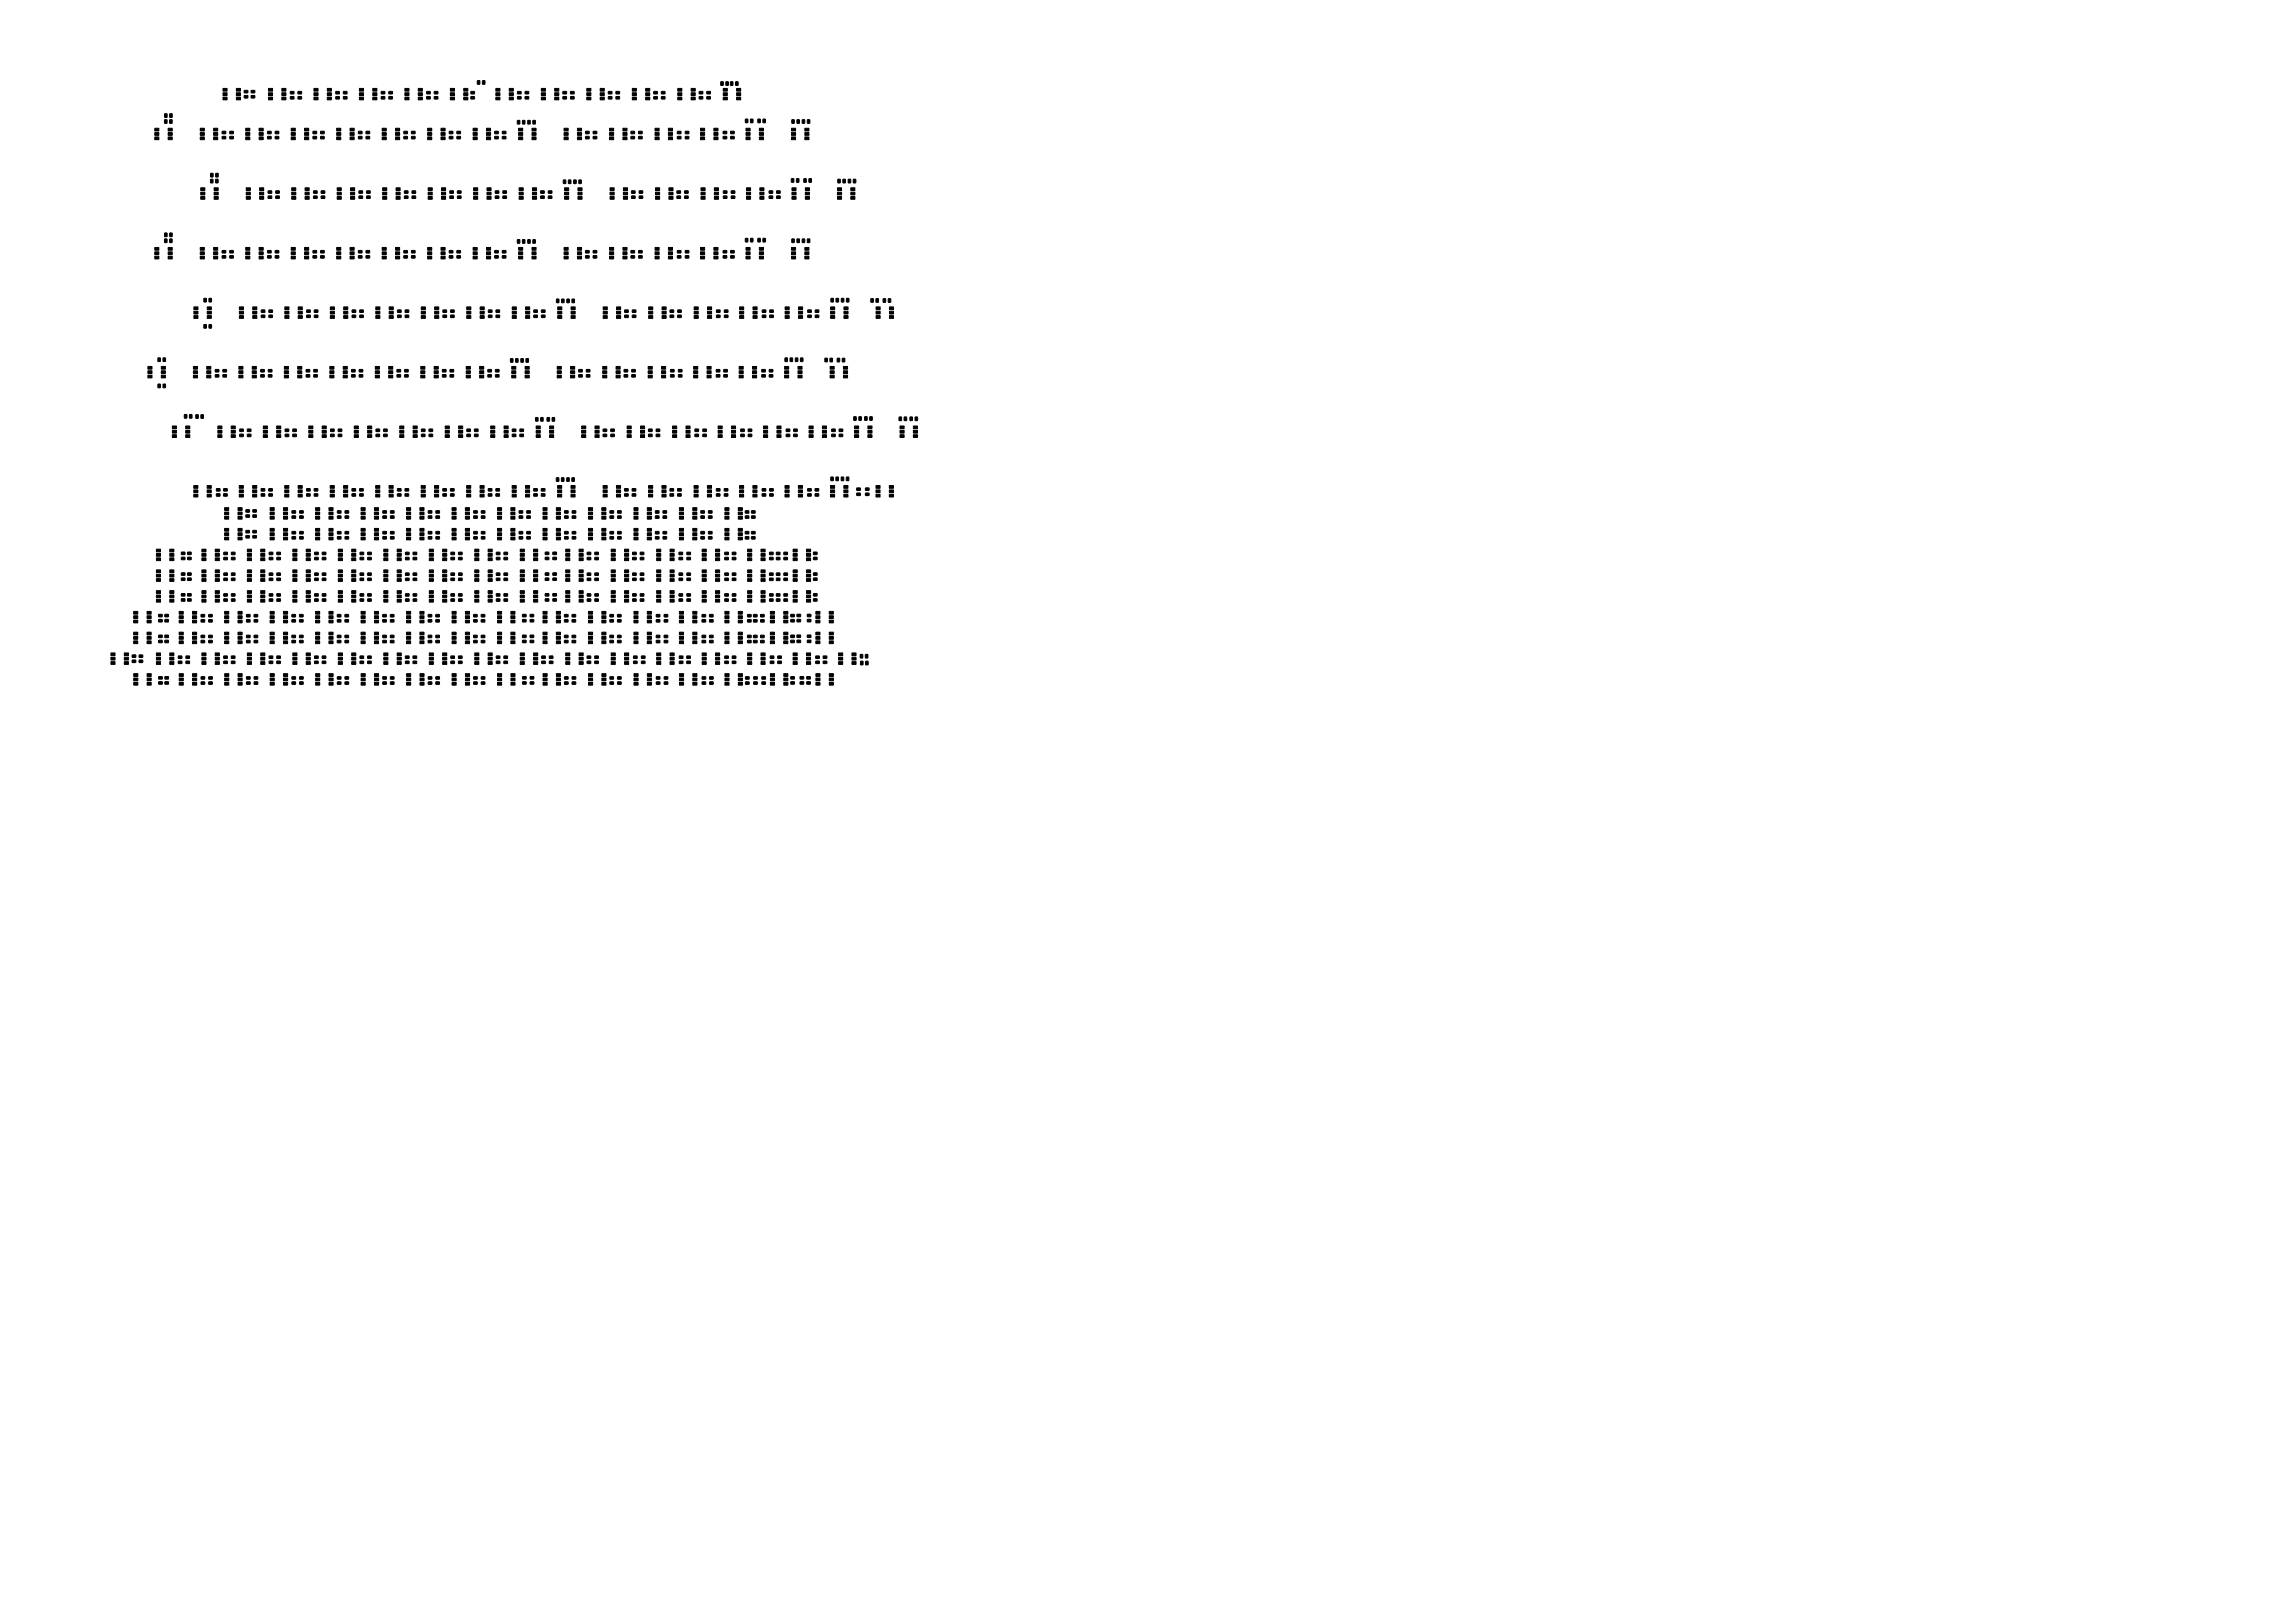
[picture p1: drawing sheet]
<svg xmlns="http://www.w3.org/2000/svg" width="841mm" height="594mm" viewBox="0 0 841 594" stroke-linecap="round" stroke-linejoin="round" font-family="sans-serif">
<g fill="#000" stroke="#000" stroke-width=".37">
<path d="M81.7 32.4h1.5v1h-1.5zM81.7 34h1.5v1h-1.5zM81.7 35.6h1.5v1h-1.5zM86.6 32.4h1.5v1h-1.5zM86.6 34h1.5v1h-1.5zM86.6 35.6h1.5v1h-1.5zM89.5 33.1h1.3v.8l-1.2 .1zM89.5 35h1.3v.8l-1.2 .1zM92.1 35h1.2l.1 .8-1.3 .1zM92.1 33.1h1.2l.1 .8-1.3 .1zM98.4 32.4h1.5v1h-1.5zM98.4 34h1.5v1h-1.5z"/>
<path d="M98.4 35.6h1.5v1h-1.5zM103.3 32.4h1.5v1h-1.5zM103.3 34h1.5v1h-1.5zM103.3 35.6h1.5v1h-1.5zM106.4 33.5h1.3v.8l-1.2 .1zM106.4 35.4h1.3v.8l-1.2 .1zM109.2 35.4h1.2l.1 .8-1.2 .1zM109.2 33.5h1.2l.1 .8-1.2 .1zM115 32.4h1.5v1h-1.5zM115 34h1.5v1h-1.5zM115 35.6h1.5v1h-1.5zM119.9 32.4h1.5v1h-1.5z"/>
<path d="M119.9 34h1.5v1h-1.5zM119.9 35.6h1.5v1h-1.5zM123.1 33.5h1.2l.1 .8-1.3 .1zM123.1 35.4h1.2l.1 .8-1.3 .1zM125.9 35.4h1.2l.1 .8-1.3 .1zM125.9 33.5h1.2l.1 .8-1.3 .1zM131.7 32.4h1.5v1h-1.5zM131.7 34h1.5v1h-1.5zM131.7 35.6h1.5v1h-1.5zM136.6 32.4h1.5v1h-1.5zM136.6 34h1.5v1h-1.5zM136.6 35.6h1.5v1h-1.5z"/>
<path d="M139.7 33.5h1.2l.1 .8-1.2 .1zM139.7 35.4h1.2l.1 .8-1.2 .1zM142.5 35.4h1.2l.1 .8-1.2 .1zM142.5 33.5h1.2l.1 .8-1.2 .1zM148.4 32.4h1.5v1h-1.5zM148.4 34h1.5v1h-1.5zM148.4 35.6h1.5v1h-1.5zM153.3 32.4h1.5v1h-1.5zM153.3 34h1.5v1h-1.5zM153.3 35.6h1.5v1h-1.5zM156.4 33.5h1.2l.1 .8-1.3 .1zM156.4 35.4h1.2l.1 .8-1.3 .1z"/>
<path d="M159.2 35.4h1.2l.1 .8-1.3 .1zM159.2 33.5h1.2l.1 .8-1.3 .1zM165 32.4h1.5v1h-1.5zM165 34h1.5v1h-1.5zM165 35.6h1.5v1h-1.5zM169.9 32.4h1.5v1h-1.5zM169.9 34h1.5v1h-1.5zM169.9 35.6h1.5v1h-1.5zM172.6 33.5h1.2l.1 .8-1.3 .1zM172.6 35.4h1.2l.1 .8-1.3 .1zM175 29.6h.8v1.3l-.9-.1zM176.9 29.6h.8l-.1 1.3-.8-.1z"/>
<path d="M181.7 32.4h1.5v1h-1.5zM181.7 34h1.5v1h-1.5zM181.7 35.6h1.5v1h-1.5zM186.6 32.4h1.5v1h-1.5zM186.6 34h1.5v1h-1.5zM186.6 35.6h1.5v1h-1.5zM189.7 33.5h1.2l.1 .8-1.3 .1zM189.7 35.4h1.2l.1 .8-1.3 .1zM192.5 35.4h1.2v.8l-1.2 .1zM192.5 33.5h1.2v.8l-1.2 .1zM198.4 32.4h1.5v1h-1.5zM198.4 34h1.5v1h-1.5z"/>
<path d="M198.4 35.6h1.5v1h-1.5zM203.3 32.4h1.5v1h-1.5zM203.3 34h1.5v1h-1.5zM203.3 35.6h1.5v1h-1.5zM206.3 33.5h1.2l.1 .8-1.2 .1zM206.3 35.4h1.2l.1 .8-1.2 .1zM209.1 35.4h1.2l.1 .8-1.2 .1zM209.1 33.5h1.2l.1 .8-1.2 .1zM215 32.4h1.5v1h-1.5zM215 34h1.5v1h-1.5zM215 35.6h1.5v1h-1.5zM219.9 32.4h1.5v1h-1.5z"/>
<path d="M219.9 34h1.5v1h-1.5zM219.9 35.6h1.5v1h-1.5zM223 33.5h1.2v.8l-1.2 .1zM223 35.4h1.2v.8l-1.2 .1zM225.8 35.4h1.2v.8l-1.2 .1zM225.8 33.5h1.2v.8l-1.2 .1zM231.7 32.4h1.5v1h-1.5zM231.7 34h1.5v1h-1.5zM231.7 35.6h1.5v1h-1.5zM236.6 32.4h1.5v1h-1.5zM236.6 34h1.5v1h-1.5zM236.6 35.6h1.5v1h-1.5z"/>
<path d="M239.6 33.5h1.2l.1 .8-1.3 .1zM239.6 35.4h1.2l.1 .8-1.3 .1zM242.4 35.4h1.2l.1 .8-1.3 .1zM242.4 33.5h1.2l.1 .8-1.3 .1zM248.4 32.4h1.5v1h-1.5zM248.4 34h1.5v1h-1.5zM248.4 35.6h1.5v1h-1.5zM253.3 32.4h1.5v1h-1.5zM253.3 34h1.5v1h-1.5zM253.3 35.6h1.5v1h-1.5zM256.3 33.5h1.2l.1 .8-1.3 .1zM256.3 35.4h1.2v.8l-1.2 .1z"/>
<path d="M259 35.4h1.3v.8l-1.2 .1zM259 33.5h1.3v.8l-1.2 .1zM264.2 30h.8v1.3l-.9-.1zM265 32.4h1.5v1h-1.5zM265 34h1.5v1h-1.5zM265 35.6h1.5v1h-1.5zM266 30h.9l-.1 1.3-.8-.1zM267.7 30h.9l-.1 1.3-.8-.1zM269.6 30h.9l-.1 1.3-.8-.1zM269.9 32.4h1.5v1h-1.5zM269.9 34h1.5v1h-1.5zM269.9 35.6h1.5v1h-1.5z"/>
<path d="M56.7 50.2h1.5v1h-1.5zM56.7 48.6h1.5v1h-1.5zM56.7 47h1.5v1h-1.5zM60.3 43.9h.9l-.1 1.3-.8-.1zM60.4 41.7h.8l-.1 1.3-.8-.1zM62.2 43.9h.9l-.1 1.3-.8-.1zM62.2 41.7h.9l-.1 1.3-.8-.1zM61.6 50.2h1.5v1h-1.5zM61.6 48.6h1.5v1h-1.5zM61.6 47h1.5v1h-1.5zM73.4 50.2h1.5v1h-1.5zM73.4 48.6h1.5v1h-1.5z"/>
<path d="M73.4 47h1.5v1h-1.5zM78.3 50.2h1.5v1h-1.5zM78.3 48.6h1.5v1h-1.5zM78.3 47h1.5v1h-1.5zM81.4 50h1.3v.8l-1.2 .1zM81.4 48.1h1.3v.8l-1.2 .1zM84.2 48.1h1.3v.8l-1.2 .1zM84.2 50h1.3v.8l-1.2 .1zM90.1 50.2h1.5v1h-1.5zM90.1 48.6h1.5v1h-1.5zM90.1 47h1.5v1h-1.5zM95 50.2h1.5v1h-1.5z"/>
<path d="M95 48.6h1.5v1h-1.5zM95 47h1.5v1h-1.5zM98.1 50h1.2l.1 .8-1.3 .1zM98.1 48.1h1.2l.1 .8-1.3 .1zM100.9 48.1h1.2l.1 .8-1.3 .1zM100.9 50h1.2l.1 .8-1.3 .1zM106.7 50.2h1.5v1h-1.5zM106.7 48.6h1.5v1h-1.5zM106.7 47h1.5v1h-1.5zM111.6 50.2h1.5v1h-1.5zM111.6 48.6h1.5v1h-1.5zM111.6 47h1.5v1h-1.5z"/>
<path d="M114.7 50h1.2l.1 .8-1.2 .1zM114.7 48.1h1.2l.1 .8-1.2 .1zM117.5 48.1h1.2l.1 .8-1.2 .1zM117.5 50h1.2l.1 .8-1.2 .1zM123.4 50.2h1.5v1h-1.5zM123.4 48.6h1.5v1h-1.5zM123.4 47h1.5v1h-1.5zM128.3 50.2h1.5v1h-1.5zM128.3 48.6h1.5v1h-1.5zM128.3 47h1.5v1h-1.5zM131.4 50h1.2l.1 .8-1.3 .1zM131.4 48.1h1.2l.1 .8-1.3 .1z"/>
<path d="M134.2 48.1h1.2l.1 .8-1.3 .1zM134.2 50h1.2l.1 .8-1.3 .1zM140 50.2h1.5v1h-1.5zM140 48.6h1.5v1h-1.5zM140 47h1.5v1h-1.5zM144.9 50.2h1.5v1h-1.5zM144.9 48.6h1.5v1h-1.5zM144.9 47h1.5v1h-1.5zM148 50h1.2l.1 .8-1.2 .1zM148 48.1h1.2l.1 .8-1.2 .1zM150.8 48.1h1.2l.1 .8-1.2 .1zM150.8 50h1.2l.1 .8-1.2 .1z"/>
<path d="M156.7 50.2h1.5v1h-1.5zM156.7 48.6h1.5v1h-1.5zM156.7 47h1.5v1h-1.5zM161.6 50.2h1.5v1h-1.5zM161.6 48.6h1.5v1h-1.5zM161.6 47h1.5v1h-1.5zM164.7 50h1.2l.1 .8-1.3 .1zM164.7 48.1h1.2l.1 .8-1.3 .1zM167.5 48.1h1.2l.1 .8-1.3 .1zM167.5 50h1.2l.1 .8-1.3 .1zM173.4 50.2h1.5v1h-1.5zM173.4 48.6h1.5v1h-1.5z"/>
<path d="M173.4 47h1.5v1h-1.5zM178.3 50.2h1.5v1h-1.5zM178.3 48.6h1.5v1h-1.5zM178.3 47h1.5v1h-1.5zM181.3 50h1.2l.1 .8-1.2 .1zM181.3 48.1h1.2l.1 .8-1.2 .1zM184.1 48.1h1.2l.1 .8-1.3 .1zM184.1 50h1.2l.1 .8-1.2 .1zM189.6 44.1l.9 .1-.1 1.2h-.8zM190 50.2h1.5v1h-1.5zM190 48.6h1.5v1h-1.5zM190 47h1.5v1h-1.5z"/>
<path d="M191.5 44.1l.9 .1-.1 1.2h-.8zM193.4 44.1l.9 .1-.1 1.2h-.8zM195.3 44.1l.9 .1-.1 1.2h-.8zM194.9 50.2h1.5v1h-1.5zM194.9 48.6h1.5v1h-1.5zM194.9 47h1.5v1h-1.5zM206.7 50.2h1.5v1h-1.5zM206.7 48.6h1.5v1h-1.5zM206.7 47h1.5v1h-1.5zM211.6 50.2h1.5v1h-1.5zM211.6 48.6h1.5v1h-1.5zM211.6 47h1.5v1h-1.5z"/>
<path d="M214.6 50h1.2l.1 .8-1.3 .1zM214.6 48.1h1.2l.1 .8-1.3 .1zM217.4 48.1h1.2l.1 .8-1.3 .1zM217.4 50h1.2l.1 .8-1.3 .1zM223.4 50.2h1.5v1h-1.5zM223.4 48.6h1.5v1h-1.5zM223.4 47h1.5v1h-1.5zM228.3 50.2h1.5v1h-1.5zM228.3 48.6h1.5v1h-1.5zM228.3 47h1.5v1h-1.5zM231.3 50h1.2v.8l-1.2 .1zM231.3 48.1h1.2v.8l-1.2 .1z"/>
<path d="M234 48.1h1.3v.8l-1.2 .1zM234 50h1.3v.8l-1.2 .1zM240 50.2h1.5v1h-1.5zM240 48.6h1.5v1h-1.5zM240 47h1.5v1h-1.5zM244.9 50.2h1.5v1h-1.5zM244.9 48.6h1.5v1h-1.5zM244.9 47h1.5v1h-1.5zM248.3 50h1.2l.1 .8-1.3 .1zM248.3 48.1h1.2l.1 .8-1.3 .1zM251.1 48.1h1.2l.1 .8-1.2 .1zM251.1 50h1.2l.1 .8-1.2 .1z"/>
<path d="M256.7 47h1.5v1h-1.5zM256.7 48.6h1.5v1h-1.5zM256.7 50.2h1.5v1h-1.5zM261.6 47h1.5v1h-1.5zM261.6 48.6h1.5v1h-1.5zM261.6 50.2h1.5v1h-1.5zM265 48.1h1.2l.1 .8-1.2 .1zM265 50h1.2l.1 .8-1.2 .1zM267.8 50h1.2l.1 .8-1.3 .1zM267.8 48.1h1.2l.1 .8-1.3 .1zM273.2 43.7h.9l-.1 1.2h-.8zM273.4 50.2h1.5v1h-1.5z"/>
<path d="M273.4 48.6h1.5v1h-1.5zM273.4 47h1.5v1h-1.5zM275.1 43.7h.8v1.2h-.9zM277.8 43.7h.8v1.2h-.9zM278.3 50.2h1.5v1h-1.5zM278.3 48.6h1.5v1h-1.5zM278.3 47h1.5v1h-1.5zM279.6 43.7h.9l-.1 1.2h-.8zM290.2 43.9h.9l-.1 1.3-.8-.1zM290 47h1.5v1h-1.5zM290 48.6h1.5v1h-1.5zM290 50.2h1.5v1h-1.5z"/>
<path d="M292.1 43.9h.9l-.1 1.3-.9-.1zM294 43.9h.9l-.1 1.3-.8-.1zM294.9 47h1.5v1h-1.5zM294.9 48.6h1.5v1h-1.5zM294.9 50.2h1.5v1h-1.5zM295.9 43.9h.9l-.1 1.3-.9-.1zM73.6 68.8h1.5v1h-1.5zM73.6 70.4h1.5v1h-1.5zM73.6 72h1.5v1h-1.5zM77.2 65.7l.9 .1-.1 1.2-.9-.1zM77.2 63.5l.9 .1-.1 1.2-.8-.1zM79.1 65.7l.8 .1-.1 1.2-.8-.1z"/>
<path d="M79.1 63.5l.8 .1v1.2l-.8-.1zM78.5 68.8h1.5v1h-1.5zM78.5 70.4h1.5v1h-1.5zM78.5 72h1.5v1h-1.5zM90.2 68.8h1.5v1h-1.5zM90.2 70.4h1.5v1h-1.5zM90.2 72h1.5v1h-1.5zM95.1 68.8h1.5v1h-1.5zM95.1 70.4h1.5v1h-1.5zM95.1 72h1.5v1h-1.5zM98.3 69.9h1.2l.1 .8-1.3 .1zM98.3 71.8h1.2l.1 .8-1.3 .1z"/>
<path d="M101.1 71.8h1.2l.1 .8-1.3 .1zM101.1 69.9h1.2l.1 .8-1.3 .1zM106.9 68.8h1.5v1h-1.5zM106.9 70.4h1.5v1h-1.5zM106.9 72h1.5v1h-1.5zM111.8 68.8h1.5v1h-1.5zM111.8 70.4h1.5v1h-1.5zM111.8 72h1.5v1h-1.5zM114.9 69.9h1.3v.8l-1.2 .1zM114.9 71.8h1.3v.8l-1.2 .1zM117.7 71.8h1.2l.1 .8-1.2 .1zM117.7 69.9h1.2l.1 .8-1.2 .1z"/>
<path d="M123.6 68.8h1.5v1h-1.5zM123.6 70.4h1.5v1h-1.5zM123.6 72h1.5v1h-1.5zM128.5 68.8h1.5v1h-1.5zM128.5 70.4h1.5v1h-1.5zM128.5 72h1.5v1h-1.5zM131.6 69.9h1.2l.1 .8-1.3 .1zM131.6 71.8h1.2l.1 .8-1.3 .1zM134.4 71.8h1.2l.1 .8-1.3 .1zM134.4 69.9h1.2l.1 .8-1.3 .1zM140.2 68.8h1.5v1h-1.5zM140.2 70.4h1.5v1h-1.5z"/>
<path d="M140.2 72h1.5v1h-1.5zM145.1 68.8h1.5v1h-1.5zM145.1 70.4h1.5v1h-1.5zM145.1 72h1.5v1h-1.5zM148.2 69.9h1.2l.1 .8-1.2 .1zM148.2 71.8h1.2l.1 .8-1.2 .1zM151 71.8h1.2l.1 .8-1.2 .1zM151 69.9h1.2l.1 .8-1.2 .1zM156.9 68.8h1.5v1h-1.5zM156.9 70.4h1.5v1h-1.5zM156.9 72h1.5v1h-1.5zM161.8 68.8h1.5v1h-1.5z"/>
<path d="M161.8 70.4h1.5v1h-1.5zM161.8 72h1.5v1h-1.5zM164.9 69.9h1.2l.1 .8-1.3 .1zM164.9 71.8h1.2l.1 .8-1.3 .1zM167.7 71.8h1.2l.1 .8-1.3 .1zM167.7 69.9h1.2l.1 .8-1.3 .1zM173.6 68.8h1.5v1h-1.5zM173.6 70.4h1.5v1h-1.5zM173.6 72h1.5v1h-1.5zM178.5 68.8h1.5v1h-1.5zM178.5 70.4h1.5v1h-1.5zM178.5 72h1.5v1h-1.5z"/>
<path d="M181.5 69.9h1.2l.1 .8-1.2 .1zM181.5 71.8h1.2l.1 .8-1.2 .1zM184.3 71.8h1.2l.1 .8-1.3 .1zM184.3 69.9h1.2l.1 .8-1.2 .1zM190.2 68.8h1.5v1h-1.5zM190.2 70.4h1.5v1h-1.5zM190.2 72h1.5v1h-1.5zM195.1 68.8h1.5v1h-1.5zM195.1 70.4h1.5v1h-1.5zM195.1 72h1.5v1h-1.5zM198.2 69.9h1.2l.1 .8-1.3 .1zM198.2 71.8h1.2l.1 .8-1.3 .1z"/>
<path d="M201 71.8h1.2v.8l-1.2 .1zM201 69.9h1.2v.8l-1.2 .1zM206.5 65.9l.8 .1-.1 1.2-.8-.1zM206.9 68.8h1.5v1h-1.5zM206.9 70.4h1.5v1h-1.5zM206.9 72h1.5v1h-1.5zM208.3 65.9l.9 .1-.1 1.2-.8-.1zM210.3 65.9l.9 .1-.1 1.2-.9-.1zM212.2 65.9l.8 .1-.1 1.2-.8-.1zM211.8 68.8h1.5v1h-1.5zM211.8 70.4h1.5v1h-1.5zM211.8 72h1.5v1h-1.5z"/>
<path d="M223.6 68.8h1.5v1h-1.5zM223.6 70.4h1.5v1h-1.5zM223.6 72h1.5v1h-1.5zM228.5 68.8h1.5v1h-1.5zM228.5 70.4h1.5v1h-1.5zM228.5 72h1.5v1h-1.5zM231.5 69.9h1.2l.1 .8-1.3 .1zM231.5 71.8h1.2l.1 .8-1.3 .1zM234.2 71.8h1.2l.1 .8-1.2 .1zM234.2 69.9h1.2l.1 .8-1.2 .1zM240.2 68.8h1.5v1h-1.5zM240.2 70.4h1.5v1h-1.5z"/>
<path d="M240.2 72h1.5v1h-1.5zM245.1 68.8h1.5v1h-1.5zM245.1 70.4h1.5v1h-1.5zM245.1 72h1.5v1h-1.5zM248.1 69.9h1.2l.1 .8-1.3 .1zM248.1 71.8h1.2l.1 .8-1.3 .1zM250.9 71.8h1.2l.1 .8-1.3 .1zM250.9 69.9h1.2l.1 .8-1.3 .1zM256.9 68.8h1.5v1h-1.5zM256.9 70.4h1.5v1h-1.5zM256.9 72h1.5v1h-1.5zM261.8 68.8h1.5v1h-1.5z"/>
<path d="M261.8 70.4h1.5v1h-1.5zM261.8 72h1.5v1h-1.5zM265.1 69.9h1.2l.1 .8-1.2 .1zM265.1 71.8h1.2l.1 .8-1.3 .1zM268 71.8h1.2l.1 .8-1.3 .1zM268 69.9h1.2l.1 .8-1.2 .1zM273.6 72h1.5v1h-1.5zM273.6 70.4h1.5v1h-1.5zM273.6 68.8h1.5v1h-1.5zM278.5 72h1.5v1h-1.5zM278.5 70.4h1.5v1h-1.5zM278.5 68.8h1.5v1h-1.5z"/>
<path d="M281.9 71.8h1.2l.1 .8-1.3 .1zM281.9 69.9h1.2l.1 .8-1.3 .1zM284.6 69.9h1.2l.1 .8-1.2 .1zM284.6 71.8h1.2l.1 .8-1.2 .1zM290 65.5h.9l-.1 1.3-.8-.1zM290.2 68.8h1.5v1h-1.5zM290.2 70.4h1.5v1h-1.5zM290.2 72h1.5v1h-1.5zM291.9 65.5h.9l-.1 1.3-.8-.1zM294.6 65.5h.9l-.1 1.3-.8-.1zM295.1 68.8h1.5v1h-1.5zM295.1 70.4h1.5v1h-1.5z"/>
<path d="M295.1 72h1.5v1h-1.5zM296.5 65.5h.9l-.1 1.3-.9-.1zM307.1 65.7h.8l-.1 1.3-.8-.1zM306.9 72h1.5v1h-1.5zM306.9 70.4h1.5v1h-1.5zM306.9 68.8h1.5v1h-1.5zM308.9 65.7l.9 .1-.1 1.2-.8-.1zM310.9 65.7h.8l-.1 1.3-.8-.1zM311.8 72h1.5v1h-1.5zM311.8 70.4h1.5v1h-1.5zM311.8 68.8h1.5v1h-1.5zM312.7 65.7l.9 .1-.1 1.2-.8-.1z"/>
<path d="M56.7 90.6h1.5v1h-1.5zM56.7 92.2h1.5v1h-1.5zM56.7 93.8h1.5v1h-1.5zM60.3 87.6h.9l-.1 1.3-.8-.1zM60.4 85.4h.8l-.1 1.3-.8-.1zM62.2 87.6h.9l-.1 1.3-.8-.1zM62.2 85.4h.9l-.1 1.3-.8-.1zM61.6 90.6h1.5v1h-1.5zM61.6 92.2h1.5v1h-1.5zM61.6 93.8h1.5v1h-1.5zM73.4 90.6h1.5v1h-1.5zM73.4 92.2h1.5v1h-1.5z"/>
<path d="M73.4 93.8h1.5v1h-1.5zM78.3 90.6h1.5v1h-1.5zM78.3 92.2h1.5v1h-1.5zM78.3 93.8h1.5v1h-1.5zM81.4 91.8h1.3v.8l-1.2 .1zM81.4 93.7l1.3-.1v.9h-1.2zM84.2 93.7l1.3-.1v.9h-1.2zM84.2 91.8h1.3v.8l-1.2 .1zM90.1 90.6h1.5v1h-1.5zM90.1 92.2h1.5v1h-1.5zM90.1 93.8h1.5v1h-1.5zM95 90.6h1.5v1h-1.5z"/>
<path d="M95 92.2h1.5v1h-1.5zM95 93.8h1.5v1h-1.5zM98.1 91.8l1.2-.1 .1 .9-1.3 .1zM98.1 93.7l1.2-.1 .1 .8-1.3 .1zM100.9 93.7l1.2-.1 .1 .8-1.3 .1zM100.9 91.8l1.2-.1 .1 .9-1.3 .1zM106.7 90.6h1.5v1h-1.5zM106.7 92.2h1.5v1h-1.5zM106.7 93.8h1.5v1h-1.5zM111.6 90.6h1.5v1h-1.5zM111.6 92.2h1.5v1h-1.5zM111.6 93.8h1.5v1h-1.5z"/>
<path d="M114.7 91.8l1.2-.1 .1 .9-1.2 .1zM114.7 93.7l1.2-.1 .1 .8-1.2 .1zM117.5 93.7l1.2-.1 .1 .8-1.2 .1zM117.5 91.8l1.2-.1 .1 .9-1.2 .1zM123.4 90.6h1.5v1h-1.5zM123.4 92.2h1.5v1h-1.5zM123.4 93.8h1.5v1h-1.5zM128.3 90.6h1.5v1h-1.5zM128.3 92.2h1.5v1h-1.5zM128.3 93.8h1.5v1h-1.5zM131.4 91.8h1.2l.1 .8-1.3 .1zM131.4 93.7l1.2-.1 .1 .9h-1.3z"/>
<path d="M134.2 93.7l1.2-.1 .1 .9h-1.3zM134.2 91.8h1.2l.1 .8-1.3 .1zM140 90.6h1.5v1h-1.5zM140 92.2h1.5v1h-1.5zM140 93.8h1.5v1h-1.5zM144.9 90.6h1.5v1h-1.5zM144.9 92.2h1.5v1h-1.5zM144.9 93.8h1.5v1h-1.5zM148 91.8h1.2l.1 .8-1.2 .1zM148 93.6h1.2l.1 .9h-1.2zM150.8 93.6h1.2l.1 .9h-1.2zM150.8 91.8h1.2l.1 .8-1.2 .1z"/>
<path d="M156.7 90.6h1.5v1h-1.5zM156.7 92.2h1.5v1h-1.5zM156.7 93.8h1.5v1h-1.5zM161.6 90.6h1.5v1h-1.5zM161.6 92.2h1.5v1h-1.5zM161.6 93.8h1.5v1h-1.5zM164.7 91.8h1.2l.1 .8-1.3 .1zM164.7 93.6h1.2l.1 .9h-1.3zM167.5 93.6h1.2l.1 .9h-1.3zM167.5 91.8h1.2l.1 .8-1.3 .1zM173.4 90.6h1.5v1h-1.5zM173.4 92.2h1.5v1h-1.5z"/>
<path d="M173.4 93.8h1.5v1h-1.5zM178.3 90.6h1.5v1h-1.5zM178.3 92.2h1.5v1h-1.5zM178.3 93.8h1.5v1h-1.5zM181.3 91.8h1.2l.1 .8-1.2 .1zM181.3 93.7l1.2-.1 .1 .9h-1.2zM184.1 93.7l1.2-.1 .1 .9h-1.2zM184.1 91.8h1.2l.1 .8-1.2 .1zM189.6 87.8l.9 .1-.1 1.2-.8-.1zM190 90.6h1.5v1h-1.5zM190 92.2h1.5v1h-1.5zM190 93.8h1.5v1h-1.5z"/>
<path d="M191.5 87.8l.9 .1-.1 1.2-.8-.1zM193.4 87.8l.9 .1-.1 1.2-.8-.1zM195.3 87.8l.9 .1-.1 1.2-.8-.1zM194.9 90.6h1.5v1h-1.5zM194.9 92.2h1.5v1h-1.5zM194.9 93.8h1.5v1h-1.5zM206.7 90.6h1.5v1h-1.5zM206.7 92.2h1.5v1h-1.5zM206.7 93.8h1.5v1h-1.5zM211.6 90.6h1.5v1h-1.5zM211.6 92.2h1.5v1h-1.5zM211.6 93.8h1.5v1h-1.5z"/>
<path d="M214.6 91.8h1.2l.1 .8-1.3 .1zM214.6 93.6h1.2l.1 .9h-1.3zM217.4 93.6h1.2l.1 .9h-1.3zM217.4 91.8h1.2l.1 .8-1.3 .1zM223.4 90.6h1.5v1h-1.5zM223.4 92.2h1.5v1h-1.5zM223.4 93.8h1.5v1h-1.5zM228.3 90.6h1.5v1h-1.5zM228.3 92.2h1.5v1h-1.5zM228.3 93.8h1.5v1h-1.5zM231.3 91.8h1.2v.8l-1.2 .1zM231.3 93.7l1.2-.1v.9h-1.2z"/>
<path d="M234 93.7l1.3-.1v.9h-1.2zM234.1 91.8h1.2v.8l-1.2 .1zM240 90.6h1.5v1h-1.5zM240 92.2h1.5v1h-1.5zM240 93.8h1.5v1h-1.5zM244.9 90.6h1.5v1h-1.5zM244.9 92.2h1.5v1h-1.5zM244.9 93.8h1.5v1h-1.5zM248.3 91.8h1.2v.8l-1.2 .1zM248.3 93.7l1.2-.1 .1 .8-1.3 .1zM251.1 93.7l1.2-.1 .1 .8-1.2 .1zM251.1 91.8l1.2-.1 .1 .9-1.2 .1z"/>
<path d="M256.7 93.8h1.5v1h-1.5zM256.7 92.2h1.5v1h-1.5zM256.7 90.6h1.5v1h-1.5zM261.6 93.8h1.5v1h-1.5zM261.6 92.2h1.5v1h-1.5zM261.6 90.6h1.5v1h-1.5zM265 93.7l1.2-.1 .1 .9h-1.2zM265 91.8l1.2-.1 .1 .9-1.2 .1zM267.8 91.8l1.2-.1 .1 .9-1.3 .1zM267.8 93.7l1.2-.1 .1 .9h-1.3zM273.2 87.3l.9 .1-.1 1.2-.8-.1zM273.4 90.6h1.5v1h-1.5z"/>
<path d="M273.4 92.2h1.5v1h-1.5zM273.4 93.8h1.5v1h-1.5zM275.1 87.3l.8 .1-.1 1.2-.8-.1zM277.8 87.3l.8 .1-.1 1.2-.8-.1zM278.3 90.6h1.5v1h-1.5zM278.3 92.2h1.5v1h-1.5zM278.3 93.8h1.5v1h-1.5zM279.6 87.3l.9 .1-.1 1.2-.8-.1zM290.2 87.6h.9l-.1 1.3-.8-.1zM290 93.8h1.5v1h-1.5zM290 92.2h1.5v1h-1.5zM290 90.6h1.5v1h-1.5z"/>
<path d="M292.1 87.6h.9l-.1 1.3-.8-.1zM294 87.6h.9l-.1 1.3-.8-.1zM294.9 93.8h1.5v1h-1.5zM294.9 92.2h1.5v1h-1.5zM294.9 90.6h1.5v1h-1.5zM295.9 87.6h.9l-.1 1.3-.8-.1zM71.1 112.4h1.5v1h-1.5zM71.1 114h1.5v1h-1.5zM71.1 115.6h1.5v1h-1.5zM74.8 109.3l.8 .1-.1 1.2-.8-.1zM74.8 118.9l.8 .1-.1 1.2-.8-.1zM76.6 109.3l.9 .1-.1 1.2-.8-.1z"/>
<path d="M76.6 118.9l.9 .1-.1 1.2-.8-.1zM76 112.4h1.5v1h-1.5zM76 114h1.5v1h-1.5zM76 115.6h1.5v1h-1.5zM87.7 112.4h1.5v1h-1.5zM87.7 114h1.5v1h-1.5zM87.7 115.6h1.5v1h-1.5zM92.6 112.4h1.5v1h-1.5zM92.6 114h1.5v1h-1.5zM92.6 115.6h1.5v1h-1.5zM95.8 113.5h1.2l.1 .9h-1.3zM95.8 115.4h1.2l.1 .8-1.3 .1z"/>
<path d="M98.6 115.4h1.2l.1 .8-1.3 .1zM98.6 113.5h1.2l.1 .9h-1.3zM104.4 112.4h1.5v1h-1.5zM104.4 114h1.5v1h-1.5zM104.4 115.6h1.5v1h-1.5zM109.3 112.4h1.5v1h-1.5zM109.3 114h1.5v1h-1.5zM109.3 115.6h1.5v1h-1.5zM112.4 113.6l1.2-.1 .1 .8-1.2 .1zM112.4 115.4h1.2l.1 .8-1.2 .1zM115.2 115.4h1.2l.1 .8-1.2 .1zM115.2 113.5h1.2l.1 .9h-1.3z"/>
<path d="M121 112.4h1.5v1h-1.5zM121 114h1.5v1h-1.5zM121 115.6h1.5v1h-1.5zM125.9 112.4h1.5v1h-1.5zM125.9 114h1.5v1h-1.5zM125.9 115.6h1.5v1h-1.5zM129.1 113.5h1.2l.1 .9h-1.3zM129.1 115.4h1.2l.1 .8-1.3 .1zM131.9 115.4h1.2v.8l-1.2 .1zM131.9 113.5h1.2v.9h-1.2zM137.7 112.4h1.5v1h-1.5zM137.7 114h1.5v1h-1.5z"/>
<path d="M137.7 115.6h1.5v1h-1.5zM142.6 112.4h1.5v1h-1.5zM142.6 114h1.5v1h-1.5zM142.6 115.6h1.5v1h-1.5zM145.7 113.5h1.2l.1 .9h-1.3zM145.7 115.4h1.2l.1 .8-1.3 .1zM148.5 115.4h1.2l.1 .8-1.3 .1zM148.5 113.6l1.2-.1 .1 .9h-1.3zM154.4 112.4h1.5v1h-1.5zM154.4 114h1.5v1h-1.5zM154.4 115.6h1.5v1h-1.5zM159.3 112.4h1.5v1h-1.5z"/>
<path d="M159.3 114h1.5v1h-1.5zM159.3 115.6h1.5v1h-1.5zM162.4 113.6l1.2-.1 .1 .8-1.3 .1zM162.4 115.4h1.2l.1 .8-1.3 .1zM165.1 115.4h1.2l.1 .8-1.2 .1zM165.1 113.6l1.2-.1 .1 .8-1.2 .1zM171 112.4h1.5v1h-1.5zM171 114h1.5v1h-1.5zM171 115.6h1.5v1h-1.5zM175.9 112.4h1.5v1h-1.5zM175.9 114h1.5v1h-1.5zM175.9 115.6h1.5v1h-1.5z"/>
<path d="M179 113.5h1.2l.1 .9h-1.3zM179 115.4h1.2l.1 .8-1.3 .1zM181.8 115.4h1.2l.1 .8-1.3 .1zM181.8 113.6l1.2-.1 .1 .9h-1.3zM187.7 112.4h1.5v1h-1.5zM187.7 114h1.5v1h-1.5zM187.7 115.6h1.5v1h-1.5zM192.6 112.4h1.5v1h-1.5zM192.6 114h1.5v1h-1.5zM192.6 115.6h1.5v1h-1.5zM195.6 113.6l1.2-.1 .1 .8-1.2 .1zM195.6 115.4h1.2l.1 .8-1.2 .1z"/>
<path d="M198.4 115.4h1.2l.1 .8-1.2 .1zM198.5 113.5h1.2v.9h-1.2zM204 109.6h.8l-.1 1.3-.8-.1zM204.4 112.4h1.5v1h-1.5zM204.4 114h1.5v1h-1.5zM204.4 115.6h1.5v1h-1.5zM205.8 109.6h.9l-.1 1.3-.8-.1zM207.8 109.6h.8l-.1 1.3-.8-.1zM209.6 109.6h.9l-.1 1.3-.8-.1zM209.3 112.4h1.5v1h-1.5zM209.3 114h1.5v1h-1.5zM209.3 115.6h1.5v1h-1.5z"/>
<path d="M221 112.4h1.5v1h-1.5zM221 114h1.5v1h-1.5zM221 115.6h1.5v1h-1.5zM225.9 112.4h1.5v1h-1.5zM225.9 114h1.5v1h-1.5zM225.9 115.6h1.5v1h-1.5zM228.9 113.6l1.3-.1v.9h-1.2zM228.9 115.4h1.3v.8l-1.2 .1zM231.7 115.4h1.3v.8l-1.2 .1zM231.7 113.6l1.3-.1v.9h-1.2zM237.7 112.4h1.5v1h-1.5zM237.7 114h1.5v1h-1.5z"/>
<path d="M237.7 115.6h1.5v1h-1.5zM242.6 112.4h1.5v1h-1.5zM242.6 114h1.5v1h-1.5zM242.6 115.6h1.5v1h-1.5zM245.6 113.5h1.2l.1 .9h-1.3zM245.6 115.4h1.2l.1 .8-1.3 .1zM248.4 115.4h1.2l.1 .8-1.3 .1zM248.4 113.6l1.2-.1 .1 .8-1.3 .1zM254.4 112.4h1.5v1h-1.5zM254.4 114h1.5v1h-1.5zM254.4 115.6h1.5v1h-1.5zM259.3 112.4h1.5v1h-1.5z"/>
<path d="M259.3 114h1.5v1h-1.5zM259.3 115.6h1.5v1h-1.5zM262.6 113.5h1.2l.1 .9h-1.3zM262.6 115.4h1.2l.1 .8-1.3 .1zM265.5 115.4h1.2l.1 .8-1.3 .1zM265.5 113.5h1.2l.1 .9h-1.3zM271 112.4h1.5v1h-1.5zM271 114h1.5v1h-1.5zM271 115.6h1.5v1h-1.5zM275.9 112.4h1.5v1h-1.5zM275.9 114h1.5v1h-1.5zM275.9 115.6h1.5v1h-1.5z"/>
<path d="M279.4 113.5h1.2v.9h-1.2zM279.4 115.4h1.2l.1 .8-1.3 .1zM282.1 115.4h1.2l.1 .8-1.2 .1zM282.1 113.6l1.2-.1 .1 .8-1.2 .1zM287.7 112.4h1.5v1h-1.5zM287.7 114h1.5v1h-1.5zM287.7 115.6h1.5v1h-1.5zM292.6 112.4h1.5v1h-1.5zM292.6 114h1.5v1h-1.5zM292.6 115.6h1.5v1h-1.5zM296 113.5h1.3v.9h-1.2zM296 115.4h1.2l.1 .8-1.2 .1z"/>
<path d="M298.8 115.4h1.2l.1 .8-1.3 .1zM298.8 113.6l1.2-.1 .1 .8-1.3 .1zM304.5 109.3l.9 .1-.1 1.2-.8-.1zM304.4 112.4h1.5v1h-1.5zM304.4 114h1.5v1h-1.5zM304.4 115.6h1.5v1h-1.5zM306.4 109.3l.9 .1-.1 1.2-.8-.1zM308.3 109.3h.9l-.1 1.3-.8-.1zM309.3 112.4h1.5v1h-1.5zM309.3 114h1.5v1h-1.5zM309.3 115.6h1.5v1h-1.5zM310.2 109.3l.9 .1-.1 1.2-.8-.1z"/>
<path d="M319.1 109.4h.9v1.3l-.9-.1zM321 109.4l.9 .1-.1 1.2-.8-.1zM321 112.4h1.5v1h-1.5zM321 114h1.5v1h-1.5zM321 115.6h1.5v1h-1.5zM323.7 109.4l.9 .1-.1 1.2-.9-.1zM325.6 109.4l.8 .1-.1 1.2-.8-.1zM325.9 112.4h1.5v1h-1.5zM325.9 114h1.5v1h-1.5zM325.9 115.6h1.5v1h-1.5zM54.2 134.2h1.5v1h-1.5zM54.2 135.8h1.5v1h-1.5z"/>
<path d="M54.2 137.4h1.5v1h-1.5zM57.9 131.1l.9 .1-.1 1.2-.8-.1zM59.8 131.1l.9 .1-.1 1.2-.8-.1zM59.1 134.2h1.5v1h-1.5zM59.1 135.8h1.5v1h-1.5zM59.1 137.4h1.5v1h-1.5zM70.9 134.2h1.5v1h-1.5zM70.9 135.8h1.5v1h-1.5zM70.9 137.4h1.5v1h-1.5zM75.8 134.2h1.5v1h-1.5zM75.8 135.8h1.5v1h-1.5zM75.8 137.4h1.5v1h-1.5z"/>
<path d="M78.9 135.4l1.2-.1 .1 .8-1.2 .1zM78.9 137.2h1.2l.1 .8-1.2 .1zM81.7 137.2h1.2l.1 .8-1.2 .1zM81.7 135.4l1.2-.1 .1 .8-1.2 .1zM87.5 134.2h1.5v1h-1.5zM87.5 135.8h1.5v1h-1.5zM87.5 137.4h1.5v1h-1.5zM92.4 134.2h1.5v1h-1.5zM92.4 135.8h1.5v1h-1.5zM92.4 137.4h1.5v1h-1.5zM95.6 135.4l1.2-.1 .1 .9h-1.3zM95.6 137.2h1.2l.1 .8-1.3 .1z"/>
<path d="M98.4 137.2h1.2l.1 .8-1.3 .1zM98.4 135.4l1.2-.1 .1 .9h-1.3zM104.2 134.2h1.5v1h-1.5zM104.2 135.8h1.5v1h-1.5zM104.2 137.4h1.5v1h-1.5zM109.1 134.2h1.5v1h-1.5zM109.1 135.8h1.5v1h-1.5zM109.1 137.4h1.5v1h-1.5zM112.2 135.4l1.2-.1 .1 .9h-1.2zM112.2 137.2h1.2l.1 .8-1.2 .1zM115 137.2h1.2l.1 .8-1.3 .1zM115 135.4l1.2-.1 .1 .9h-1.3z"/>
<path d="M120.9 134.2h1.5v1h-1.5zM120.9 135.8h1.5v1h-1.5zM120.9 137.4h1.5v1h-1.5zM125.8 134.2h1.5v1h-1.5zM125.8 135.8h1.5v1h-1.5zM125.8 137.4h1.5v1h-1.5zM128.9 135.4l1.2-.1 .1 .8-1.3 .1zM128.9 137.2h1.2l.1 .8-1.3 .1zM131.7 137.2h1.2l.1 .8-1.3 .1zM131.7 135.4l1.2-.1 .1 .8-1.3 .1zM137.5 134.2h1.5v1h-1.5zM137.5 135.8h1.5v1h-1.5z"/>
<path d="M137.5 137.4h1.5v1h-1.5zM142.4 134.2h1.5v1h-1.5zM142.4 135.8h1.5v1h-1.5zM142.4 137.4h1.5v1h-1.5zM145.5 135.4l1.2-.1 .1 .9h-1.3zM145.5 137.2h1.2l.1 .8-1.3 .1zM148.3 137.2h1.2l.1 .8-1.3 .1zM148.3 135.4l1.2-.1 .1 .9h-1.3zM154.2 134.2h1.5v1h-1.5zM154.2 135.8h1.5v1h-1.5zM154.2 137.4h1.5v1h-1.5zM159.1 134.2h1.5v1h-1.5z"/>
<path d="M159.1 135.8h1.5v1h-1.5zM159.1 137.4h1.5v1h-1.5zM162.2 135.4l1.2-.1v.9h-1.2zM162.2 137.2h1.2v.8l-1.2 .1zM164.9 137.2h1.3v.8l-1.2 .1zM164.9 135.4l1.3-.1v.9h-1.2zM170.9 134.2h1.5v1h-1.5zM170.9 135.8h1.5v1h-1.5zM170.9 137.4h1.5v1h-1.5zM175.8 134.2h1.5v1h-1.5zM175.8 135.8h1.5v1h-1.5zM175.8 137.4h1.5v1h-1.5z"/>
<path d="M178.8 135.4l1.2-.1 .1 .8-1.3 .1zM178.8 137.2h1.2l.1 .8-1.2 .1zM181.6 137.2h1.2l.1 .8-1.2 .1zM181.6 135.4l1.2-.1 .1 .8-1.3 .1zM187.1 131.4h.9l-.1 1.3-.8-.1zM187.5 134.2h1.5v1h-1.5zM187.5 135.8h1.5v1h-1.5zM187.5 137.4h1.5v1h-1.5zM189 131.4h.9l-.1 1.3-.9-.1zM190.9 131.4h.9l-.1 1.3-.8-.1zM192.8 131.4h.9l-.1 1.3-.9-.1zM192.4 134.2h1.5v1h-1.5z"/>
<path d="M192.4 135.8h1.5v1h-1.5zM192.4 137.4h1.5v1h-1.5zM204.2 134.2h1.5v1h-1.5zM204.2 135.8h1.5v1h-1.5zM204.2 137.4h1.5v1h-1.5zM209.1 134.2h1.5v1h-1.5zM209.1 135.8h1.5v1h-1.5zM209.1 137.4h1.5v1h-1.5zM212.1 135.4l1.2-.1 .1 .9h-1.3zM212.1 137.2h1.2l.1 .8-1.3 .1zM214.9 137.2h1.2l.1 .8-1.3 .1zM214.9 135.4l1.2-.1 .1 .9h-1.3z"/>
<path d="M220.9 134.2h1.5v1h-1.5zM220.9 135.8h1.5v1h-1.5zM220.9 137.4h1.5v1h-1.5zM225.8 134.2h1.5v1h-1.5zM225.8 135.8h1.5v1h-1.5zM225.8 137.4h1.5v1h-1.5zM228.7 135.4l1.2-.1 .1 .8-1.2 .1zM228.7 137.2h1.2l.1 .8-1.2 .1zM231.5 137.2h1.2l.1 .8-1.2 .1zM231.5 135.4l1.2-.1 .1 .8-1.2 .1zM237.5 134.2h1.5v1h-1.5zM237.5 135.8h1.5v1h-1.5z"/>
<path d="M237.5 137.4h1.5v1h-1.5zM242.4 134.2h1.5v1h-1.5zM242.4 135.8h1.5v1h-1.5zM242.4 137.4h1.5v1h-1.5zM245.7 135.4l1.3-.1v.9h-1.2zM245.7 137.2h1.3v.8l-1.2 .1zM248.6 137.2h1.3v.8l-1.2 .1zM248.6 135.4l1.3-.1v.9h-1.2zM254.2 134.2h1.5v1h-1.5zM254.2 135.8h1.5v1h-1.5zM254.2 137.4h1.5v1h-1.5zM259.1 134.2h1.5v1h-1.5z"/>
<path d="M259.1 135.8h1.5v1h-1.5zM259.1 137.4h1.5v1h-1.5zM262.5 135.4l1.2-.1 .1 .8-1.2 .1zM262.5 137.2h1.2l.1 .8-1.2 .1zM265.2 137.3l1.3-.1 .1 .8-1.3 .1zM265.2 135.4l1.3-.1 .1 .8-1.3 .1zM270.9 134.2h1.5v1h-1.5zM270.9 135.8h1.5v1h-1.5zM270.9 137.4h1.5v1h-1.5zM275.8 134.2h1.5v1h-1.5zM275.8 135.8h1.5v1h-1.5zM275.8 137.4h1.5v1h-1.5z"/>
<path d="M279.2 135.4l1.2-.1 .1 .8-1.3 .1zM279.2 137.2h1.2l.1 .8-1.3 .1zM281.9 137.2h1.2l.1 .8-1.2 .1zM281.9 135.4l1.2-.1 .1 .8-1.2 .1zM287.7 131.1l.9 .1-.1 1.2-.9-.1zM287.5 134.2h1.5v1h-1.5zM287.5 135.8h1.5v1h-1.5zM287.5 137.4h1.5v1h-1.5zM289.6 131.1l.8 .1-.1 1.2h-.8zM291.5 131.1l.9 .1-.1 1.2-.8-.1zM292.4 134.2h1.5v1h-1.5zM292.4 135.8h1.5v1h-1.5z"/>
<path d="M292.4 137.4h1.5v1h-1.5zM293.4 131.1l.9 .1-.2 1.2h-.8zM302.3 131.2l.9 .1-.1 1.2-.8-.1zM304.2 131.2l.9 .1-.1 1.2h-.8zM304.2 134.2h1.5v1h-1.5zM304.2 135.8h1.5v1h-1.5zM304.2 137.4h1.5v1h-1.5zM306.8 131.3h.9l-.1 1.2h-.8zM308.7 131.3h.9l-.1 1.2h-.8zM309.1 134.2h1.5v1h-1.5zM309.1 135.8h1.5v1h-1.5zM309.1 137.4h1.5v1h-1.5z"/>
<path d="M57.9 140.7l.9 .1-.1 1.2-.8-.1zM59.8 140.7l.8 .1v1.2l-.8-.1zM63.2 156h1.5v1h-1.5zM63.2 157.6h1.5v1h-1.5zM63.2 159.2h1.5v1h-1.5zM67.6 151.9h.9l-.1 1.3-.8-.1zM68.1 156h1.5v1h-1.5zM68.1 157.6h1.5v1h-1.5zM68.1 159.2h1.5v1h-1.5zM69.5 151.9h.8v1.3l-.9-.1zM71.8 151.9l.9 .1-.1 1.2-.8-.1zM73.7 151.9l.8 .1-.1 1.2-.8-.1z"/>
<path d="M79.8 156h1.5v1h-1.5zM79.8 157.6h1.5v1h-1.5zM79.8 159.2h1.5v1h-1.5zM84.7 156h1.5v1h-1.5zM84.7 157.6h1.5v1h-1.5zM84.7 159.2h1.5v1h-1.5zM87.9 157.2l1.2-.1 .1 .9-1.3 .1zM87.9 159h1.2l.1 .9h-1.3zM90.7 159h1.2l.1 .9h-1.3zM90.7 157.2l1.2-.1 .1 .9-1.3 .1zM96.5 156h1.5v1h-1.5zM96.5 157.6h1.5v1h-1.5z"/>
<path d="M96.5 159.2h1.5v1h-1.5zM101.4 156h1.5v1h-1.5zM101.4 157.6h1.5v1h-1.5zM101.4 159.2h1.5v1h-1.5zM104.5 157.2l1.2-.1 .1 .9-1.2 .1zM104.5 159.1l1.2-.1 .1 .8-1.2 .1zM107.3 159h1.2l.1 .9h-1.2zM107.3 157.2l1.2-.1 .1 .9-1.2 .1zM113.2 156h1.5v1h-1.5zM113.2 157.6h1.5v1h-1.5zM113.2 159.2h1.5v1h-1.5zM118.1 156h1.5v1h-1.5z"/>
<path d="M118.1 157.6h1.5v1h-1.5zM118.1 159.2h1.5v1h-1.5zM121.2 157.2l1.2-.1 .1 .9h-1.3zM121.2 159h1.2l.1 .9h-1.3zM124 159h1.2l.1 .9h-1.3zM124 157.2l1.2-.1 .1 .9h-1.3zM129.8 156h1.5v1h-1.5zM129.8 157.6h1.5v1h-1.5zM129.8 159.2h1.5v1h-1.5zM134.7 156h1.5v1h-1.5zM134.7 157.6h1.5v1h-1.5zM134.7 159.2h1.5v1h-1.5z"/>
<path d="M137.8 157.2l1.2-.1 .1 .9-1.2 .1zM137.8 159.1l1.2-.1 .1 .8-1.2 .1zM140.6 159h1.2l.1 .9h-1.3zM140.6 157.2l1.2-.1 .1 .9-1.2 .1zM146.5 156h1.5v1h-1.5zM146.5 157.6h1.5v1h-1.5zM146.5 159.2h1.5v1h-1.5zM151.4 156h1.5v1h-1.5zM151.4 157.6h1.5v1h-1.5zM151.4 159.2h1.5v1h-1.5zM154.5 157.2l1.2-.1v.9h-1.2zM154.5 159h1.2v.9h-1.2z"/>
<path d="M157.3 159h1.2v.9h-1.2zM157.3 157.2l1.2-.1v.9h-1.2zM163.2 156h1.5v1h-1.5zM163.2 157.6h1.5v1h-1.5zM163.2 159.2h1.5v1h-1.5zM168.1 156h1.5v1h-1.5zM168.1 157.6h1.5v1h-1.5zM168.1 159.2h1.5v1h-1.5zM171.1 157.2l1.2-.1 .1 .9h-1.3zM171.1 159.1l1.2-.1 .1 .9h-1.3zM173.9 159h1.2l.1 .9h-1.3zM173.9 157.2l1.2-.1 .1 .9h-1.3z"/>
<path d="M179.8 156h1.5v1h-1.5zM179.8 157.6h1.5v1h-1.5zM179.8 159.2h1.5v1h-1.5zM184.7 156h1.5v1h-1.5zM184.7 157.6h1.5v1h-1.5zM184.7 159.2h1.5v1h-1.5zM187.8 157.2l1.2-.1 .1 .9-1.3 .1zM187.8 159h1.2v.9h-1.2zM190.5 159.1l1.2-.1 .1 .8-1.2 .1zM190.5 157.2l1.3-.1v.9l-1.2 .1zM196.3 153h.9l-.1 1.3-.8-.1zM196.5 156h1.5v1h-1.5z"/>
<path d="M196.5 157.6h1.5v1h-1.5zM196.5 159.2h1.5v1h-1.5zM198.2 153h.8v1.3l-.9-.1zM200.5 153h.9l-.1 1.3-.8-.1zM201.4 156h1.5v1h-1.5zM201.4 157.6h1.5v1h-1.5zM201.4 159.2h1.5v1h-1.5zM202.4 152.9l.8 .1v1.3l-.9-.1zM213.2 156h1.5v1h-1.5zM213.2 157.6h1.5v1h-1.5zM213.2 159.2h1.5v1h-1.5zM218.1 156h1.5v1h-1.5z"/>
<path d="M218.1 157.6h1.5v1h-1.5zM218.1 159.2h1.5v1h-1.5zM221 157.2l1.3-.1v.9h-1.2zM221 159.1l1.3-.1v.9h-1.2zM223.8 159.1l1.3-.1v.9h-1.2zM223.8 157.2l1.3-.1v.9h-1.2zM229.8 156h1.5v1h-1.5zM229.8 157.6h1.5v1h-1.5zM229.8 159.2h1.5v1h-1.5zM234.7 156h1.5v1h-1.5zM234.7 157.6h1.5v1h-1.5zM234.7 159.2h1.5v1h-1.5z"/>
<path d="M237.7 157.2l1.2-.1 .1 .9-1.2 .1zM237.7 159.1l1.2-.1 .1 .8-1.2 .1zM240.5 159.1l1.2-.1 .1 .8-1.3 .1zM240.5 157.2l1.2-.1 .1 .9-1.3 .1zM246.5 156h1.5v1h-1.5zM246.5 157.6h1.5v1h-1.5zM246.5 159.2h1.5v1h-1.5zM251.4 156h1.5v1h-1.5zM251.4 157.6h1.5v1h-1.5zM251.4 159.2h1.5v1h-1.5zM254.7 157.2l1.2-.1 .1 .9-1.2 .1zM254.7 159.1l1.2-.1 .1 .9h-1.2z"/>
<path d="M257.6 159.1l1.2-.1 .1 .8-1.3 .1zM257.6 157.2l1.2-.1 .1 .9-1.3 .1zM263.1 156h1.6v1h-1.6zM263.1 157.6h1.6v1h-1.6zM263.1 159.2h1.6v1h-1.6zM268 156h1.5v1h-1.5zM268 157.6h1.5v1h-1.5zM268 159.2h1.5v1h-1.5zM271.5 157.2l1.2-.1 .1 .9-1.3 .1zM271.5 159.1l1.2-.1 .1 .8-1.3 .1zM274.2 159.1l1.2-.1 .1 .8-1.2 .1zM274.2 157.2l1.2-.1 .1 .9-1.2 .1z"/>
<path d="M279.8 156h1.5v1h-1.5zM279.8 157.6h1.5v1h-1.5zM279.8 159.2h1.5v1h-1.5zM284.7 156h1.5v1h-1.5zM284.7 157.6h1.5v1h-1.5zM284.7 159.2h1.5v1h-1.5zM288.1 157.2l1.3-.1v.9l-1.2 .1zM288.1 159.1l1.2-.1 .1 .8-1.2 .1zM290.9 159h1.2l.1 .9h-1.3zM290.9 157.2l1.2-.1 .1 .9-1.3 .1zM296.5 156h1.5v1h-1.5zM296.5 157.6h1.5v1h-1.5z"/>
<path d="M296.5 159.2h1.5v1h-1.5zM301.4 156h1.5v1h-1.5zM301.4 157.6h1.5v1h-1.5zM301.4 159.2h1.5v1h-1.5zM304.8 157.2l1.2-.1 .1 .9-1.2 .1zM304.8 159.1l1.2-.1 .1 .8-1.2 .1zM307.6 159h1.2v.9h-1.2zM307.5 157.2l1.3-.1v.9l-1.2 .1zM312.9 152.7h.9l-.1 1.3-.8-.1zM313.1 156h1.6v1h-1.6zM313.1 157.6h1.6v1h-1.6zM313.1 159.2h1.6v1h-1.6z"/>
<path d="M314.8 152.7h.8l-.1 1.3-.8-.1zM316.9 152.7h.9l-.1 1.3-.8-.1zM318.8 152.7h.8l-.1 1.3-.8-.1zM318 156h1.5v1h-1.5zM318 157.6h1.5v1h-1.5zM318 159.2h1.5v1h-1.5zM329.5 152.8h.9l-.1 1.3-.8-.1zM329.8 156h1.5v1h-1.5zM329.8 157.6h1.5v1h-1.5zM329.8 159.2h1.5v1h-1.5zM331.4 152.8h.8l-.1 1.3-.8-.1zM333.5 152.8h.9l-.1 1.3-.8-.1z"/>
<path d="M335.4 152.8h.8v1.3l-.8-.1zM334.7 156h1.5v1h-1.5zM334.7 157.6h1.5v1h-1.5zM334.7 159.2h1.5v1h-1.5zM71 177.8h1.5v1h-1.5zM71 179.4h1.5v1h-1.5zM75.9 177.8h1.5v1h-1.5zM75.9 179.4h1.5v1h-1.5zM79.3 179h1.3v.8l-1.2 .1zM82 179h1.2l.1 .8-1.3 .1zM87.7 177.8h1.5v1h-1.5zM87.7 179.4h1.5v1h-1.5z"/>
<path d="M92.6 177.8h1.5v1h-1.5zM92.6 179.4h1.5v1h-1.5zM95.7 179h1.3v.8l-1.2 .1zM98.5 179h1.2l.1 .8-1.2 .1zM104.3 177.8h1.5v1h-1.5zM104.3 179.4h1.5v1h-1.5zM109.2 177.8h1.5v1h-1.5zM109.2 179.4h1.5v1h-1.5zM112.4 179h1.2l.1 .8-1.3 .1zM115.2 179h1.2l.1 .8-1.3 .1zM121 177.8h1.5v1h-1.5zM121 179.4h1.5v1h-1.5z"/>
<path d="M125.9 177.8h1.5v1h-1.5zM125.9 179.4h1.5v1h-1.5zM129 179h1.2l.1 .8-1.2 .1zM131.8 179h1.2l.1 .8-1.2 .1zM137.7 177.8h1.5v1h-1.5zM137.7 179.4h1.5v1h-1.5zM142.6 177.8h1.5v1h-1.5zM142.6 179.4h1.5v1h-1.5zM145.7 179h1.2l.1 .8-1.3 .1zM148.5 179h1.2l.1 .8-1.3 .1zM154.3 177.8h1.5v1h-1.5zM154.3 179.4h1.5v1h-1.5z"/>
<path d="M159.2 177.8h1.5v1h-1.5zM159.2 179.4h1.5v1h-1.5zM162.3 179h1.2l.1 .8-1.2 .1zM165.1 179h1.2l.1 .8-1.2 .1zM171 177.8h1.5v1h-1.5zM171 179.4h1.5v1h-1.5zM175.9 177.8h1.5v1h-1.5zM175.9 179.4h1.5v1h-1.5zM179 179h1.2l.1 .8-1.3 .1zM181.8 179h1.2v.8l-1.2 .1zM187.7 177.8h1.5v1h-1.5zM187.7 179.4h1.5v1h-1.5z"/>
<path d="M192.6 177.8h1.5v1h-1.5zM192.6 179.4h1.5v1h-1.5zM195.6 179h1.2l.1 .8-1.3 .1zM198.4 179h1.2l.1 .8-1.3 .1zM203.9 175l.9 .1-.1 1.2-.8-.1zM204.3 177.8h1.5v1h-1.5zM204.3 179.4h1.5v1h-1.5zM205.8 175l.9 .1-.1 1.2-.8-.1zM207.7 175l.9 .1-.1 1.2-.8-.1zM209.6 175l.9 .1-.1 1.2-.8-.1zM209.2 177.8h1.5v1h-1.5zM209.2 179.4h1.5v1h-1.5z"/>
<path d="M221 177.8h1.5v1h-1.5zM221 179.4h1.5v1h-1.5zM225.9 177.8h1.5v1h-1.5zM225.9 179.4h1.5v1h-1.5zM228.9 179h1.2l.1 .8-1.3 .1zM231.7 179h1.2l.1 .8-1.3 .1zM237.7 177.8h1.5v1h-1.5zM237.7 179.4h1.5v1h-1.5zM242.6 177.8h1.5v1h-1.5zM242.6 179.4h1.5v1h-1.5zM245.6 179h1.2v.8l-1.2 .1zM248.3 179h1.3v.8l-1.2 .1z"/>
<path d="M254.3 177.8h1.5v1h-1.5zM254.3 179.4h1.5v1h-1.5zM259.2 177.8h1.5v1h-1.5zM259.2 179.4h1.5v1h-1.5zM262.6 179h1.2l.1 .8-1.3 .1zM265.4 179h1.3v.8l-1.2 .1zM271 179.4h1.5v1h-1.5zM271 177.8h1.5v1h-1.5zM275.9 179.4h1.5v1h-1.5zM275.9 177.8h1.5v1h-1.5zM279.3 179h1.2l.1 .8-1.2 .1zM282.1 179h1.2l.1 .8-1.3 .1z"/>
<path d="M287.7 177.8h1.5v1h-1.5zM287.7 179.4h1.5v1h-1.5zM292.6 177.8h1.5v1h-1.5zM292.6 179.4h1.5v1h-1.5zM296 179h1.2l.1 .8-1.2 .1zM298.7 179h1.3v.8l-1.2 .1zM304.5 174.8h.9l-.1 1.3-.8-.1zM304.3 179.4h1.5v1h-1.5zM304.3 177.8h1.5v1h-1.5zM306.4 174.8h.9l-.1 1.3-.9-.1zM308.3 174.8h.9l-.1 1.3-.8-.1zM309.2 179.4h1.5v1h-1.5z"/>
<path d="M309.2 177.8h1.5v1h-1.5zM310.2 174.8h.9l-.1 1.3-.9-.1zM314 178.7h1.2l.1 .8-1.3 .1zM317.2 178.7h1.2l.1 .8-1.3 .1zM321 177.8h1.5v1h-1.5zM321 179.4h1.5v1h-1.5zM325.9 177.8h1.5v1h-1.5zM325.9 179.4h1.5v1h-1.5zM71 181h1.5v1h-1.5zM75.9 181h1.5v1h-1.5zM79.4 180.9l1.2-.1v.9h-1.2zM82 180.9l1.2-.1 .1 .9h-1.3z"/>
<path d="M82.3 193.5h1.5v1h-1.5zM82.3 195.1h1.5v1h-1.5zM82.3 196.7h1.5v1h-1.5zM82.3 185.9h1.5v1h-1.5zM82.3 187.5h1.5v1h-1.5zM82.3 189.1h1.5v1h-1.5zM87.2 193.5h1.5v1h-1.5zM87.2 195.1h1.5v1h-1.5zM87.2 196.7h1.5v1h-1.5zM87.2 185.9h1.5v1h-1.5zM87.2 187.5h1.5v1h-1.5zM87.2 189.1h1.5v1h-1.5z"/>
<path d="M87.7 181h1.5v1h-1.5zM90.1 194.3h1.3v.8l-1.2 .1zM90.1 196.2h1.3v.8l-1.2 .1zM90.1 186.7h1.3v.8l-1.2 .1zM90.1 188.6h1.3v.8l-1.2 .1zM92.7 196.2h1.2l.1 .8-1.3 .1zM92.7 194.3h1.2l.1 .8-1.3 .1zM92.7 188.6h1.2l.1 .8-1.3 .1zM92.7 186.7h1.2l.1 .8-1.3 .1zM92.6 181h1.5v1h-1.5zM95.7 180.9l1.3-.1v.9h-1.2zM98.5 180.9l1.2-.1 .1 .9h-1.2z"/>
<path d="M99 193.5h1.5v1h-1.5zM99 195.1h1.5v1h-1.5zM99 196.7h1.5v1h-1.5zM99 185.9h1.5v1h-1.5zM99 187.5h1.5v1h-1.5zM99 189.1h1.5v1h-1.5zM103.9 193.5h1.5v1h-1.5zM103.9 195.1h1.5v1h-1.5zM103.9 196.7h1.5v1h-1.5zM103.9 185.9h1.5v1h-1.5zM103.9 187.5h1.5v1h-1.5zM103.9 189.1h1.5v1h-1.5z"/>
<path d="M104.3 181h1.5v1h-1.5zM107 194.7h1.3v.8l-1.2 .1zM107.1 196.6l1.2-.1v.9h-1.2zM107.1 187.1h1.2v.8l-1.2 .1zM107 189l1.2-.1 .1 .8-1.2 .1zM109.2 181h1.5v1h-1.5zM109.8 196.6l1.2-.1 .1 .8-1.2 .1zM109.8 194.7h1.2l.1 .8-1.2 .1zM109.8 189l1.2-.1 .1 .8-1.2 .1zM109.8 187.1h1.2l.1 .8-1.2 .1zM112.4 180.9l1.2-.1 .1 .9h-1.3zM115.2 180.9l1.2-.1 .1 .9h-1.3z"/>
<path d="M115.6 193.5h1.5v1h-1.5zM115.6 195.1h1.5v1h-1.5zM115.6 196.7h1.5v1h-1.5zM115.6 185.9h1.5v1h-1.5zM115.6 187.5h1.5v1h-1.5zM115.6 189.1h1.5v1h-1.5zM120.5 193.5h1.5v1h-1.5zM120.5 195.1h1.5v1h-1.5zM120.5 196.7h1.5v1h-1.5zM120.5 185.9h1.5v1h-1.5zM120.5 187.5h1.5v1h-1.5zM120.5 189.1h1.5v1h-1.5z"/>
<path d="M121 181h1.5v1h-1.5zM123.7 194.7h1.2l.1 .8-1.3 .1zM123.7 196.6l1.2-.1 .1 .9h-1.3zM123.7 187.1h1.2l.1 .8-1.3 .1zM123.7 189l1.2-.1 .1 .8-1.3 .1zM125.9 181h1.5v1h-1.5zM126.5 196.6l1.2-.1 .1 .9h-1.3zM126.5 194.7h1.2l.1 .8-1.3 .1zM126.5 189l1.2-.1 .1 .8-1.3 .1zM126.5 187.1h1.2l.1 .8-1.3 .1zM129 180.9l1.2-.1 .1 .9h-1.2zM131.8 180.9l1.2-.1 .1 .9h-1.2z"/>
<path d="M132.3 193.5h1.5v1h-1.5zM132.3 195.1h1.5v1h-1.5zM132.3 196.7h1.5v1h-1.5zM132.3 185.9h1.5v1h-1.5zM132.3 187.5h1.5v1h-1.5zM132.3 189.1h1.5v1h-1.5zM137.2 193.5h1.5v1h-1.5zM137.2 195.1h1.5v1h-1.5zM137.2 196.7h1.5v1h-1.5zM137.2 185.9h1.5v1h-1.5zM137.2 187.5h1.5v1h-1.5zM137.2 189.1h1.5v1h-1.5z"/>
<path d="M137.7 181h1.5v1h-1.5zM140.3 194.7h1.2l.1 .8-1.2 .1zM140.3 196.6l1.2-.1 .1 .9h-1.2zM140.3 187.1h1.2l.1 .8-1.2 .1zM140.3 189l1.2-.1 .1 .9h-1.2zM142.6 181h1.5v1h-1.5zM143.1 196.6l1.2-.1 .1 .9h-1.2zM143.1 194.7h1.2l.1 .8-1.2 .1zM143.1 189l1.2-.1 .1 .9h-1.2zM143.1 187.1h1.2l.1 .8-1.2 .1zM145.7 180.9l1.2-.1 .1 .9h-1.3zM148.5 180.9l1.2-.1 .1 .9h-1.3z"/>
<path d="M149 193.5h1.5v1h-1.5zM149 195.1h1.5v1h-1.5zM149 196.7h1.5v1h-1.5zM149 185.9h1.5v1h-1.5zM149 187.5h1.5v1h-1.5zM149 189.1h1.5v1h-1.5zM153.9 193.5h1.5v1h-1.5zM153.9 195.1h1.5v1h-1.5zM153.9 196.7h1.5v1h-1.5zM153.9 185.9h1.5v1h-1.5zM153.9 187.5h1.5v1h-1.5zM153.9 189.1h1.5v1h-1.5z"/>
<path d="M154.3 181h1.5v1h-1.5zM157 194.7h1.2l.1 .8-1.3 .1zM157 196.6l1.2-.1 .1 .9h-1.3zM157 187.1h1.2l.1 .8-1.3 .1zM157 189l1.2-.1 .1 .8-1.3 .1zM159.2 181h1.5v1h-1.5zM159.8 196.6l1.2-.1 .1 .8-1.3 .1zM159.8 194.7h1.2l.1 .8-1.3 .1zM159.8 189l1.2-.1 .1 .8-1.3 .1zM159.8 187.1h1.2l.1 .8-1.3 .1zM162.3 180.9l1.2-.1 .1 .9h-1.2zM165.1 180.9l1.2-.1 .1 .9h-1.2z"/>
<path d="M165.6 193.5h1.5v1h-1.5zM165.6 195.1h1.5v1h-1.5zM165.6 196.7h1.5v1h-1.5zM165.6 185.9h1.5v1h-1.5zM165.6 187.5h1.5v1h-1.5zM165.6 189.1h1.5v1h-1.5zM170.5 193.5h1.5v1h-1.5zM170.5 195.1h1.5v1h-1.5zM170.5 196.7h1.5v1h-1.5zM170.5 185.9h1.5v1h-1.5zM170.5 187.5h1.5v1h-1.5zM170.5 189.1h1.5v1h-1.5z"/>
<path d="M171 181h1.5v1h-1.5zM173.6 194.7h1.2l.1 .8-1.2 .1zM173.6 196.6l1.2-.1 .1 .9h-1.2zM173.6 187.1h1.2l.1 .8-1.2 .1zM173.6 189l1.2-.1 .1 .9h-1.2zM175.9 181h1.5v1h-1.5zM176.4 196.6l1.2-.1 .1 .9h-1.2zM176.4 194.7h1.2l.1 .8-1.2 .1zM176.4 189l1.2-.1 .1 .9h-1.2zM176.4 187.1h1.2l.1 .8-1.2 .1zM179 180.9l1.2-.1 .1 .9h-1.3zM181.8 180.9l1.2-.1v.9h-1.2z"/>
<path d="M182.3 193.5h1.5v1h-1.5zM182.3 195.1h1.5v1h-1.5zM182.3 196.7h1.5v1h-1.5zM182.3 185.9h1.5v1h-1.5zM182.3 187.5h1.5v1h-1.5zM182.3 189.1h1.5v1h-1.5zM187.2 193.5h1.5v1h-1.5zM187.2 195.1h1.5v1h-1.5zM187.2 196.7h1.5v1h-1.5zM187.2 185.9h1.5v1h-1.5zM187.2 187.5h1.5v1h-1.5zM187.2 189.1h1.5v1h-1.5z"/>
<path d="M187.7 181h1.5v1h-1.5zM190.3 194.7h1.2l.1 .8-1.3 .1zM190.3 196.6l1.2-.1 .1 .9h-1.3zM190.3 187.1h1.2l.1 .8-1.3 .1zM190.3 189l1.2-.1 .1 .9h-1.3zM192.6 181h1.5v1h-1.5zM193.1 196.6l1.2-.1v.9h-1.2zM193.1 194.7h1.2v.8l-1.2 .1zM193.1 189l1.2-.1v.9h-1.2zM193.1 187.1h1.2v.8l-1.2 .1zM195.6 180.9l1.2-.1 .1 .9h-1.3zM198.4 180.9l1.2-.1 .1 .9h-1.3z"/>
<path d="M199 193.5h1.5v1h-1.5zM199 195.1h1.5v1h-1.5zM199 196.7h1.5v1h-1.5zM199 185.9h1.5v1h-1.5zM199 187.5h1.5v1h-1.5zM199 189.1h1.5v1h-1.5zM203.9 193.5h1.5v1h-1.5zM203.9 195.1h1.5v1h-1.5zM203.9 196.7h1.5v1h-1.5zM203.9 185.9h1.5v1h-1.5zM203.9 187.5h1.5v1h-1.5zM203.9 189.1h1.5v1h-1.5z"/>
<path d="M204.3 181h1.5v1h-1.5zM206.9 194.7h1.2l.1 .8-1.2 .1zM206.9 196.6l1.2-.1 .1 .8-1.2 .1zM206.9 187.1h1.2l.1 .8-1.2 .1zM206.9 189l1.2-.1 .1 .8-1.2 .1zM209.2 181h1.5v1h-1.5zM209.7 196.6l1.2-.1 .1 .9h-1.3zM209.7 194.7h1.2l.1 .8-1.2 .1zM209.7 189l1.2-.1 .1 .8-1.2 .1zM209.7 187.1h1.2l.1 .8-1.3 .1zM215.6 193.5h1.5v1h-1.5zM215.6 195.1h1.5v1h-1.5z"/>
<path d="M215.6 196.7h1.5v1h-1.5zM215.6 185.9h1.5v1h-1.5zM215.6 187.5h1.5v1h-1.5zM215.6 189.1h1.5v1h-1.5zM220.5 193.5h1.5v1h-1.5zM220.5 195.1h1.5v1h-1.5zM220.5 196.7h1.5v1h-1.5zM220.5 185.9h1.5v1h-1.5zM220.5 187.5h1.5v1h-1.5zM220.5 189.1h1.5v1h-1.5zM221 181h1.5v1h-1.5zM223.6 194.7h1.2v.8l-1.2 .1z"/>
<path d="M223.6 196.6l1.2-.1v.9h-1.2zM223.6 187.1h1.2v.8l-1.2 .1zM223.6 189l1.2-.1v.9h-1.2zM225.9 181h1.5v1h-1.5zM226.4 196.6l1.2-.1v.9h-1.2zM226.4 194.7h1.2v.8l-1.2 .1zM226.4 189l1.2-.1v.9h-1.2zM226.4 187.1h1.2v.8l-1.2 .1zM228.9 180.9l1.2-.1 .1 .9h-1.3zM231.7 180.9l1.2-.1 .1 .9h-1.3zM232.3 193.5h1.5v1h-1.5zM232.3 195.1h1.5v1h-1.5z"/>
<path d="M232.3 196.7h1.5v1h-1.5zM232.3 185.9h1.5v1h-1.5zM232.3 187.5h1.5v1h-1.5zM232.3 189.1h1.5v1h-1.5zM237.2 193.5h1.5v1h-1.5zM237.2 195.1h1.5v1h-1.5zM237.2 196.7h1.5v1h-1.5zM237.2 185.9h1.5v1h-1.5zM237.2 187.5h1.5v1h-1.5zM237.2 189.1h1.5v1h-1.5zM237.7 181h1.5v1h-1.5zM240.2 194.7h1.2l.1 .8-1.3 .1z"/>
<path d="M240.2 196.6l1.2-.1 .1 .9h-1.3zM240.2 187.1h1.2l.1 .8-1.3 .1zM240.2 189l1.2-.1 .1 .9h-1.3zM242.6 181h1.5v1h-1.5zM243 196.6l1.2-.1 .1 .9h-1.3zM243 194.7h1.2l.1 .8-1.3 .1zM243 189l1.2-.1 .1 .9h-1.3zM243 187.1h1.2l.1 .8-1.3 .1zM245.6 180.9l1.2-.1v.9h-1.2zM248.3 180.9l1.3-.1v.9h-1.2zM249 193.5h1.5v1h-1.5zM249 195.1h1.5v1h-1.5z"/>
<path d="M249 196.7h1.5v1h-1.5zM249 185.9h1.5v1h-1.5zM249 187.5h1.5v1h-1.5zM249 189.1h1.5v1h-1.5zM253.9 193.5h1.5v1h-1.5zM253.9 195.1h1.5v1h-1.5zM253.9 196.7h1.5v1h-1.5zM253.9 185.9h1.5v1h-1.5zM253.9 187.5h1.5v1h-1.5zM253.9 189.1h1.5v1h-1.5zM254.3 181h1.5v1h-1.5zM256.9 194.7h1.2v.8l-1.2 .1z"/>
<path d="M256.8 196.6l1.3-.1v.9h-1.2zM256.9 187.1h1.2v.8l-1.2 .1zM256.9 189l1.2-.1v.9h-1.2zM259.2 181h1.5v1h-1.5zM259.6 196.6l1.2-.1 .1 .9h-1.2zM259.6 194.7h1.3v.8l-1.2 .1zM259.6 189l1.2-.1 .1 .9h-1.2zM259.6 187.1h1.2l.1 .8-1.2 .1zM262.6 180.9l1.2-.1v.9h-1.2zM265.4 180.9l1.2-.1 .1 .9h-1.2zM265.6 193.5h1.5v1h-1.5zM265.6 195.1h1.5v1h-1.5z"/>
<path d="M265.6 196.7h1.5v1h-1.5zM265.6 185.9h1.5v1h-1.5zM265.6 187.5h1.5v1h-1.5zM265.6 189.1h1.5v1h-1.5zM270.5 193.5h1.5v1h-1.5zM270.5 195.1h1.5v1h-1.5zM270.5 196.7h1.5v1h-1.5zM270.5 185.9h1.5v1h-1.5zM270.5 187.5h1.5v1h-1.5zM270.5 189.1h1.5v1h-1.5zM271 181h1.5v1h-1.5zM273.1 194.7h1.2l.1 .8-1.2 .1z"/>
<path d="M273.1 196.6l1.2-.1 .1 .8-1.2 .1zM273.1 187.1h1.2l.1 .8-1.2 .1zM273.1 189l1.2-.1 .1 .8-1.2 .1zM275.4 196.6l1.2-.1 .1 .8-1.2 .1zM275.4 194.7h1.2l.1 .8-1.2 .1zM275.4 189l1.2-.1 .1 .8-1.2 .1zM275.4 187.1h1.2l.1 .8-1.2 .1zM275.9 181h1.5v1h-1.5zM279.3 180.9l1.2-.1 .1 .9h-1.2zM282.1 180.9l1.2-.1 .1 .9h-1.3zM287.7 181h1.5v1h-1.5zM292.6 181h1.5v1h-1.5z"/>
<path d="M296 180.9l1.2-.1 .1 .9h-1.2zM298.7 180.9l1.2-.1 .1 .9h-1.2zM304.3 181h1.5v1h-1.5zM309.2 181h1.5v1h-1.5zM314 180.6h1.2l.1 .8-1.3 .1zM317.2 180.6h1.2l.1 .8-1.3 .1zM321 181h1.5v1h-1.5zM325.9 181h1.5v1h-1.5zM57.3 216.3h1.5v1h-1.5zM57.3 217.9h1.5v1h-1.5zM57.3 219.5h1.5v1h-1.5zM57.3 208.7h1.5v1h-1.5z"/>
<path d="M57.3 210.3h1.5v1h-1.5zM57.3 211.9h1.5v1h-1.5zM57.3 201.1h1.5v1h-1.5zM57.3 202.7h1.5v1h-1.5zM57.3 204.3h1.5v1h-1.5zM62.2 216.3h1.5v1h-1.5zM62.2 217.9h1.5v1h-1.5zM62.2 219.5h1.5v1h-1.5zM62.2 208.7h1.5v1h-1.5zM62.2 210.3h1.5v1h-1.5zM62.2 211.9h1.5v1h-1.5zM62.2 201.1h1.5v1h-1.5z"/>
<path d="M62.2 202.7h1.5v1h-1.5zM62.2 204.3h1.5v1h-1.5zM66.5 217.4h1.2l.1 .8-1.3 .1zM66.5 219.3h1.2l.1 .8-1.3 .1zM66.5 209.8h1.2l.1 .8-1.3 .1zM66.5 211.7h1.2l.1 .8-1.3 .1zM66.5 202.2h1.2l.1 .8-1.3 .1zM66.5 204.1h1.2l.1 .8-1.3 .1zM68.8 219.3h1.2l.1 .8-1.3 .1zM68.8 217.4h1.2l.1 .8-1.3 .1zM68.8 211.7h1.2l.1 .8-1.3 .1zM68.8 209.8h1.2l.1 .8-1.3 .1z"/>
<path d="M68.8 204.1h1.2l.1 .8-1.3 .1zM68.8 202.2h1.2l.1 .8-1.3 .1zM74 216.3h1.5v1h-1.5zM74 217.9h1.5v1h-1.5zM74 219.5h1.5v1h-1.5zM74 208.7h1.5v1h-1.5zM74 210.3h1.5v1h-1.5zM74 211.9h1.5v1h-1.5zM74 201.1h1.5v1h-1.5zM74 202.7h1.5v1h-1.5zM74 204.3h1.5v1h-1.5zM78.9 216.3h1.5v1h-1.5z"/>
<path d="M78.9 217.9h1.5v1h-1.5zM78.9 219.5h1.5v1h-1.5zM78.9 208.7h1.5v1h-1.5zM78.9 210.3h1.5v1h-1.5zM78.9 211.9h1.5v1h-1.5zM78.9 201.1h1.5v1h-1.5zM78.9 202.7h1.5v1h-1.5zM78.9 204.3h1.5v1h-1.5zM82 217.5h1.3v.8l-1.2 .1zM82 219.4l1.3-.1v.9h-1.2zM82 209.9h1.3v.8l-1.2 .1zM82 211.8l1.3-.1v.9h-1.2z"/>
<path d="M82 202.3h1.3v.8l-1.2 .1zM82 204.2l1.3-.1v.9h-1.2zM84.8 219.4l1.3-.1v.9h-1.2zM84.8 217.5h1.3v.8l-1.2 .1zM84.8 211.8l1.3-.1v.9h-1.2zM84.8 209.9h1.3v.8l-1.2 .1zM84.8 204.2l1.3-.1v.9h-1.2zM84.8 202.3h1.3v.8l-1.2 .1zM90.7 216.3h1.5v1h-1.5zM90.7 217.9h1.5v1h-1.5zM90.7 219.5h1.5v1h-1.5zM90.7 208.7h1.5v1h-1.5z"/>
<path d="M90.7 210.3h1.5v1h-1.5zM90.7 211.9h1.5v1h-1.5zM90.7 201.1h1.5v1h-1.5zM90.7 202.7h1.5v1h-1.5zM90.7 204.3h1.5v1h-1.5zM95.6 216.3h1.5v1h-1.5zM95.6 217.9h1.5v1h-1.5zM95.6 219.5h1.5v1h-1.5zM95.6 208.7h1.5v1h-1.5zM95.6 210.3h1.5v1h-1.5zM95.6 211.9h1.5v1h-1.5zM95.6 201.1h1.5v1h-1.5z"/>
<path d="M95.6 202.7h1.5v1h-1.5zM95.6 204.3h1.5v1h-1.5zM98.7 217.5h1.2l.1 .8-1.3 .1zM98.7 219.4l1.2-.1 .1 .8-1.3 .1zM98.7 209.9l1.2-.1 .1 .9-1.3 .1zM98.7 211.8l1.2-.1 .1 .8-1.3 .1zM98.7 202.3h1.2l.1 .8-1.3 .1zM98.7 204.1h1.2l.1 .9h-1.3zM101.5 219.4l1.2-.1 .1 .8-1.3 .1zM101.5 217.5l1.2-.1 .1 .9-1.3 .1zM101.5 211.8l1.2-.1 .1 .8-1.3 .1zM101.5 209.9l1.2-.1 .1 .9-1.3 .1z"/>
<path d="M101.5 204.2l1.2-.1 .1 .8-1.3 .1zM101.5 202.3h1.2l.1 .8-1.3 .1zM107.3 216.3h1.5v1h-1.5zM107.3 217.9h1.5v1h-1.5zM107.3 219.5h1.5v1h-1.5zM107.3 208.7h1.5v1h-1.5zM107.3 210.3h1.5v1h-1.5zM107.3 211.9h1.5v1h-1.5zM107.3 201.1h1.5v1h-1.5zM107.3 202.7h1.5v1h-1.5zM107.3 204.3h1.5v1h-1.5zM112.2 216.3h1.5v1h-1.5z"/>
<path d="M112.2 217.9h1.5v1h-1.5zM112.2 219.5h1.5v1h-1.5zM112.2 208.7h1.5v1h-1.5zM112.2 210.3h1.5v1h-1.5zM112.2 211.9h1.5v1h-1.5zM112.2 201.1h1.5v1h-1.5zM112.2 202.7h1.5v1h-1.5zM112.2 204.3h1.5v1h-1.5zM115.3 217.5h1.3v.8l-1.2 .1zM115.3 219.3h1.3v.9h-1.2zM115.3 209.9h1.3v.8l-1.2 .1zM115.3 211.7h1.3v.9h-1.2z"/>
<path d="M115.3 202.3h1.3v.8l-1.2 .1zM115.3 204.1h1.3v.9h-1.2zM118.1 219.3h1.2l.1 .9h-1.2zM118.1 217.5h1.2l.1 .8-1.2 .1zM118.1 211.7h1.2l.1 .9h-1.2zM118.1 209.9h1.2l.1 .8-1.2 .1zM118.1 204.1h1.2l.1 .9h-1.2zM118.1 202.3h1.2l.1 .8-1.2 .1zM124 216.3h1.5v1h-1.5zM124 217.9h1.5v1h-1.5zM124 219.5h1.5v1h-1.5zM124 208.7h1.5v1h-1.5z"/>
<path d="M124 210.3h1.5v1h-1.5zM124 211.9h1.5v1h-1.5zM124 201.1h1.5v1h-1.5zM124 202.7h1.5v1h-1.5zM124 204.3h1.5v1h-1.5zM128.9 216.3h1.5v1h-1.5zM128.9 217.9h1.5v1h-1.5zM128.9 219.5h1.5v1h-1.5zM128.9 208.7h1.5v1h-1.5zM128.9 210.3h1.5v1h-1.5zM128.9 211.9h1.5v1h-1.5zM128.9 201.1h1.5v1h-1.5z"/>
<path d="M128.9 202.7h1.5v1h-1.5zM128.9 204.3h1.5v1h-1.5zM132 217.5h1.2l.1 .8-1.3 .1zM132 219.4l1.2-.1 .1 .9h-1.3zM132 209.9h1.2l.1 .8-1.3 .1zM132 211.8l1.2-.1 .1 .9h-1.3zM132 202.3h1.2l.1 .8-1.3 .1zM132 204.1h1.2l.1 .9h-1.3zM134.8 219.3h1.2l.1 .9h-1.3zM134.8 217.5h1.2l.1 .8-1.3 .1zM134.8 211.7h1.2l.1 .9h-1.3zM134.8 209.9h1.2l.1 .8-1.3 .1z"/>
<path d="M134.8 204.2l1.2-.1 .1 .9h-1.3zM134.8 202.3h1.2l.1 .8-1.3 .1zM140.6 216.3h1.5v1h-1.5zM140.6 217.9h1.5v1h-1.5zM140.6 219.5h1.5v1h-1.5zM140.6 208.7h1.5v1h-1.5zM140.6 210.3h1.5v1h-1.5zM140.6 211.9h1.5v1h-1.5zM140.6 201.1h1.5v1h-1.5zM140.6 202.7h1.5v1h-1.5zM140.6 204.3h1.5v1h-1.5zM145.5 216.3h1.5v1h-1.5z"/>
<path d="M145.5 217.9h1.5v1h-1.5zM145.5 219.5h1.5v1h-1.5zM145.5 208.7h1.5v1h-1.5zM145.5 210.3h1.5v1h-1.5zM145.5 211.9h1.5v1h-1.5zM145.5 201.1h1.5v1h-1.5zM145.5 202.7h1.5v1h-1.5zM145.5 204.3h1.5v1h-1.5zM148.6 217.5l1.2-.1 .1 .9-1.2 .1zM148.6 219.3h1.2l.1 .9h-1.2zM148.6 209.9l1.2-.1 .1 .9-1.2 .1zM148.6 211.7h1.2l.1 .9h-1.2z"/>
<path d="M148.6 202.3h1.2l.1 .8-1.2 .1zM148.6 204.2l1.2-.1 .1 .8-1.2 .1zM151.4 219.4l1.2-.1 .1 .8-1.2 .1zM151.4 217.5h1.2l.1 .8-1.2 .1zM151.4 211.8l1.2-.1 .1 .8-1.2 .1zM151.4 209.9l1.2-.1 .1 .9-1.2 .1zM151.4 204.1h1.2l.1 .9h-1.2zM151.4 202.3h1.2l.1 .8-1.2 .1zM157.3 216.3h1.5v1h-1.5zM157.3 217.9h1.5v1h-1.5zM157.3 219.5h1.5v1h-1.5zM157.3 208.7h1.5v1h-1.5z"/>
<path d="M157.3 210.3h1.5v1h-1.5zM157.3 211.9h1.5v1h-1.5zM157.3 201.1h1.5v1h-1.5zM157.3 202.7h1.5v1h-1.5zM157.3 204.3h1.5v1h-1.5zM162.2 216.3h1.5v1h-1.5zM162.2 217.9h1.5v1h-1.5zM162.2 219.5h1.5v1h-1.5zM162.2 208.7h1.5v1h-1.5zM162.2 210.3h1.5v1h-1.5zM162.2 211.9h1.5v1h-1.5zM162.2 201.1h1.5v1h-1.5z"/>
<path d="M162.2 202.7h1.5v1h-1.5zM162.2 204.3h1.5v1h-1.5zM165.3 217.5h1.2l.1 .8-1.3 .1zM165.3 219.4l1.2-.1 .1 .9h-1.3zM165.3 209.9h1.2l.1 .8-1.3 .1zM165.3 211.8l1.2-.1 .1 .9h-1.3zM165.3 202.3h1.2l.1 .8-1.3 .1zM165.3 204.1h1.2l.1 .9h-1.3zM168.1 219.3h1.2l.1 .9h-1.3zM168.1 217.5h1.2l.1 .8-1.3 .1zM168.1 211.7h1.2l.1 .9h-1.3zM168.1 209.9h1.2l.1 .8-1.3 .1z"/>
<path d="M168.1 204.2l1.2-.1 .1 .9h-1.3zM168.1 202.3h1.2l.1 .8-1.3 .1zM174 216.3h1.5v1h-1.5zM174 217.9h1.5v1h-1.5zM174 219.5h1.5v1h-1.5zM174 208.7h1.5v1h-1.5zM174 210.3h1.5v1h-1.5zM174 211.9h1.5v1h-1.5zM174 201.1h1.5v1h-1.5zM174 202.7h1.5v1h-1.5zM174 204.3h1.5v1h-1.5zM178.9 216.3h1.5v1h-1.5z"/>
<path d="M178.9 217.9h1.5v1h-1.5zM178.9 219.5h1.5v1h-1.5zM178.9 208.7h1.5v1h-1.5zM178.9 210.3h1.5v1h-1.5zM178.9 211.9h1.5v1h-1.5zM178.9 201.1h1.5v1h-1.5zM178.9 202.7h1.5v1h-1.5zM178.9 204.3h1.5v1h-1.5zM181.9 217.5l1.2-.1 .1 .9-1.2 .1zM181.9 219.4l1.2-.1 .1 .8-1.2 .1zM181.9 209.9l1.2-.1 .1 .9-1.2 .1zM181.9 211.8l1.2-.1 .1 .8-1.2 .1z"/>
<path d="M181.9 202.3h1.2l.1 .8-1.2 .1zM181.9 204.2l1.2-.1 .1 .8-1.2 .1zM184.7 219.4l1.2-.1 .1 .8-1.2 .1zM184.7 217.5h1.2l.1 .8-1.3 .1zM184.7 211.8l1.2-.1 .1 .8-1.2 .1zM184.7 209.9l1.2-.1 .1 .9-1.2 .1zM184.7 204.1h1.2l.1 .9h-1.3zM184.7 202.3h1.2l.1 .8-1.2 .1zM190.6 216.3h1.5v1h-1.5zM190.6 217.9h1.5v1h-1.5zM190.6 219.5h1.5v1h-1.5zM190.6 208.7h1.5v1h-1.5z"/>
<path d="M190.6 210.3h1.5v1h-1.5zM190.6 211.9h1.5v1h-1.5zM190.6 201.1h1.5v1h-1.5zM190.6 202.7h1.5v1h-1.5zM190.6 204.3h1.5v1h-1.5zM195.5 216.3h1.5v1h-1.5zM195.5 217.9h1.5v1h-1.5zM195.5 219.5h1.5v1h-1.5zM195.5 208.7h1.5v1h-1.5zM195.5 210.3h1.5v1h-1.5zM195.5 211.9h1.5v1h-1.5zM195.5 201.1h1.5v1h-1.5z"/>
<path d="M195.5 202.7h1.5v1h-1.5zM195.5 204.3h1.5v1h-1.5zM199.9 217.4h1.2v.8l-1.2 .1zM199.8 219.3h1.3v.8l-1.2 .1zM199.9 209.8h1.2v.8l-1.2 .1zM199.9 211.7h1.2v.8l-1.2 .1zM199.8 202.2h1.3v.8l-1.2 .1zM199.9 204.1h1.2v.8l-1.2 .1zM202.6 219.3h1.3v.8l-1.2 .1zM202.6 217.4h1.3v.8l-1.2 .1zM202.6 211.7h1.3v.8l-1.2 .1zM202.6 209.8h1.3v.8l-1.2 .1z"/>
<path d="M202.6 204.1h1.3v.8l-1.2 .1zM202.6 202.2h1.3v.8l-1.2 .1zM207.3 216.3h1.5v1h-1.5zM207.3 217.9h1.5v1h-1.5zM207.3 219.5h1.5v1h-1.5zM207.3 208.7h1.5v1h-1.5zM207.3 210.3h1.5v1h-1.5zM207.3 211.9h1.5v1h-1.5zM207.3 201.1h1.5v1h-1.5zM207.3 202.7h1.5v1h-1.5zM207.3 204.3h1.5v1h-1.5zM212.2 216.3h1.5v1h-1.5z"/>
<path d="M212.2 217.9h1.5v1h-1.5zM212.2 219.5h1.5v1h-1.5zM212.2 208.7h1.5v1h-1.5zM212.2 210.3h1.5v1h-1.5zM212.2 211.9h1.5v1h-1.5zM212.2 201.1h1.5v1h-1.5zM212.2 202.7h1.5v1h-1.5zM212.2 204.3h1.5v1h-1.5zM215.2 217.5h1.2l.1 .8-1.2 .1zM215.2 219.3h1.2l.1 .9h-1.3zM215.2 209.9h1.2l.1 .8-1.3 .1zM215.2 211.7h1.2l.1 .9h-1.3z"/>
<path d="M215.2 202.3h1.2l.1 .8-1.2 .1zM215.2 204.2l1.2-.1 .1 .9h-1.2zM218 219.4l1.2-.1 .1 .9h-1.2zM218 217.5h1.2l.1 .8-1.3 .1zM218 211.8l1.2-.1 .1 .9h-1.2zM218 209.9h1.2l.1 .8-1.3 .1zM218 204.1h1.2l.1 .9h-1.3zM218 202.3h1.2l.1 .8-1.2 .1zM224 216.3h1.5v1h-1.5zM224 217.9h1.5v1h-1.5zM224 219.5h1.5v1h-1.5zM224 208.7h1.5v1h-1.5z"/>
<path d="M224 210.3h1.5v1h-1.5zM224 211.9h1.5v1h-1.5zM224 201.1h1.5v1h-1.5zM224 202.7h1.5v1h-1.5zM224 204.3h1.5v1h-1.5zM228.9 216.3h1.5v1h-1.5zM228.9 217.9h1.5v1h-1.5zM228.9 219.5h1.5v1h-1.5zM228.9 208.7h1.5v1h-1.5zM228.9 210.3h1.5v1h-1.5zM228.9 211.9h1.5v1h-1.5zM228.9 201.1h1.5v1h-1.5z"/>
<path d="M228.9 202.7h1.5v1h-1.5zM228.9 204.3h1.5v1h-1.5zM231.9 217.5l1.2-.1 .1 .9-1.3 .1zM231.9 219.3h1.2v.9h-1.2zM231.9 209.9l1.2-.1 .1 .9-1.3 .1zM231.9 211.7h1.2v.9h-1.2zM231.9 202.3h1.2l.1 .8-1.3 .1zM231.9 204.2l1.2-.1 .1 .8-1.3 .1zM234.6 219.4l1.2-.1 .1 .8-1.2 .1zM234.6 217.5l1.2-.1 .1 .9-1.2 .1zM234.6 211.8l1.2-.1 .1 .8-1.2 .1zM234.6 209.9l1.2-.1 .1 .9-1.2 .1z"/>
<path d="M234.6 204.2l1.2-.1 .1 .8-1.2 .1zM234.6 202.3h1.3v.8l-1.2 .1zM240.6 216.3h1.5v1h-1.5zM240.6 217.9h1.5v1h-1.5zM240.6 219.5h1.5v1h-1.5zM240.6 208.7h1.5v1h-1.5zM240.6 210.3h1.5v1h-1.5zM240.6 211.9h1.5v1h-1.5zM240.6 201.1h1.5v1h-1.5zM240.6 202.7h1.5v1h-1.5zM240.6 204.3h1.5v1h-1.5zM245.5 216.3h1.5v1h-1.5z"/>
<path d="M245.5 217.9h1.5v1h-1.5zM245.5 219.5h1.5v1h-1.5zM245.5 208.7h1.5v1h-1.5zM245.5 210.3h1.5v1h-1.5zM245.5 211.9h1.5v1h-1.5zM245.5 201.1h1.5v1h-1.5zM245.5 202.7h1.5v1h-1.5zM245.5 204.3h1.5v1h-1.5zM248.9 217.5h1.2v.8l-1.2 .1zM248.9 219.3h1.2v.9h-1.2zM248.9 209.9h1.2v.8l-1.2 .1zM248.9 211.7h1.2v.9h-1.2z"/>
<path d="M248.9 202.3h1.2v.8l-1.2 .1zM248.9 204.1h1.2v.9h-1.2zM251.8 219.3h1.2v.9h-1.2zM251.8 217.5h1.2v.8l-1.2 .1zM251.8 211.7h1.2v.9h-1.2zM251.7 209.9h1.3v.8l-1.2 .1zM251.8 204.1h1.2v.9h-1.2zM251.7 202.3h1.3v.8l-1.2 .1zM257.3 216.3h1.5v1h-1.5zM257.3 217.9h1.5v1h-1.5zM257.3 219.5h1.5v1h-1.5zM257.3 208.7h1.5v1h-1.5z"/>
<path d="M257.3 210.3h1.5v1h-1.5zM257.3 211.9h1.5v1h-1.5zM257.3 201.1h1.5v1h-1.5zM257.3 202.7h1.5v1h-1.5zM257.3 204.3h1.5v1h-1.5zM262.2 216.3h1.5v1h-1.5zM262.2 217.9h1.5v1h-1.5zM262.2 219.5h1.5v1h-1.5zM262.2 208.7h1.5v1h-1.5zM262.2 210.3h1.5v1h-1.5zM262.2 211.9h1.5v1h-1.5zM262.2 201.1h1.5v1h-1.5z"/>
<path d="M262.2 202.7h1.5v1h-1.5zM262.2 204.3h1.5v1h-1.5zM265.6 217.5l1.2-.1 .1 .9-1.2 .1zM265.6 219.4l1.2-.1 .1 .8-1.2 .1zM265.6 209.9l1.2-.1 .1 .9-1.2 .1zM265.6 211.8l1.2-.1 .1 .8-1.2 .1zM265.6 202.3h1.2l.1 .8-1.2 .1zM265.6 204.2l1.2-.1 .1 .8-1.2 .1zM268.4 219.4l1.2-.1 .1 .8-1.3 .1zM268.4 217.5l1.2-.1 .1 .9-1.3 .1zM268.4 211.8l1.2-.1 .1 .8-1.3 .1zM268.4 209.9l1.2-.1 .1 .9-1.3 .1z"/>
<path d="M268.4 204.2l1.2-.1 .1 .8-1.3 .1zM268.4 202.3h1.2l.1 .8-1.3 .1zM274 216.3h1.5v1h-1.5zM274 217.9h1.5v1h-1.5zM274 219.5h1.5v1h-1.5zM274 208.7h1.5v1h-1.5zM274 210.3h1.5v1h-1.5zM274 211.9h1.5v1h-1.5zM274 201.1h1.5v1h-1.5zM274 202.7h1.5v1h-1.5zM274 204.3h1.5v1h-1.5zM278.9 216.3h1.5v1h-1.5z"/>
<path d="M278.9 217.9h1.5v1h-1.5zM278.9 219.5h1.5v1h-1.5zM278.9 208.7h1.5v1h-1.5zM278.9 210.3h1.5v1h-1.5zM278.9 211.9h1.5v1h-1.5zM278.9 201.1h1.5v1h-1.5zM278.9 202.7h1.5v1h-1.5zM278.9 204.3h1.5v1h-1.5zM282.1 217.5h1.2v.8h-1.2zM282.1 219.3h1.2v.9h-1.2zM282 209.9l1.2-.1 .1 .9-1.2 .1zM282.1 211.7h1.2v.9h-1.2z"/>
<path d="M282 202.3h1.3v.8l-1.2 .1zM282.1 204.1h1.2v.9h-1.2zM284.5 219.4l1.2-.1 .1 .8-1.2 .1zM284.5 217.5l1.2-.1 .1 .9-1.2 .1zM284.5 211.8l1.2-.1 .1 .8-1.2 .1zM284.5 209.9l1.2-.1 .1 .9-1.2 .1zM284.5 204.2l1.2-.1 .1 .8-1.2 .1zM284.5 202.3h1.3v.8l-1.2 .1zM287.3 219.4l1.2-.1 .1 .8-1.3 .1zM287.3 217.5h1.2l.1 .8-1.3 .1zM287.3 211.8l1.2-.1 .1 .8-1.3 .1zM287.3 209.9h1.2l.1 .8-1.3 .1z"/>
<path d="M287.3 204.2l1.2-.1 .1 .8-1.3 .1zM287.3 202.3h1.2l.1 .8-1.3 .1zM290.6 216.3h1.5v1h-1.5zM290.6 217.9h1.5v1h-1.5zM290.6 219.5h1.5v1h-1.5zM290.6 208.7h1.5v1h-1.5zM290.6 210.3h1.5v1h-1.5zM290.6 211.9h1.5v1h-1.5zM290.6 201.1h1.5v1h-1.5zM290.6 202.7h1.5v1h-1.5zM290.6 204.3h1.5v1h-1.5zM295.5 216.3h1.5v1h-1.5z"/>
<path d="M295.5 217.9h1.5v1h-1.5zM295.5 219.5h1.5v1h-1.5zM295.5 208.7h1.5v1h-1.5zM295.5 210.3h1.5v1h-1.5zM295.5 211.9h1.5v1h-1.5zM295.5 201.1h1.5v1h-1.5zM295.5 202.7h1.5v1h-1.5zM295.5 204.3h1.5v1h-1.5zM298.1 217.5l1.2-.1 .1 .8-1.2 .1zM298.1 219.3h1.2l.1 .8-1.2 .1zM298.1 209.9l1.2-.1 .1 .8-1.2 .1zM298.1 211.7h1.2l.1 .8-1.2 .1z"/>
<path d="M298.1 202.2h1.2l.1 .8-1.2 .1zM298.1 204.1h1.2l.1 .8-1.2 .1zM40.7 239.1h1.5v1h-1.5zM45.6 239.1h1.5v1h-1.5zM48.5 239.9h1.2l.1 .8-1.3 .1zM49 231.5h1.5v1h-1.5zM49 233.1h1.5v1h-1.5zM49 234.7h1.5v1h-1.5zM49 223.9h1.5v1h-1.5zM49 225.5h1.5v1h-1.5zM49 227.1h1.5v1h-1.5zM51 239.9h1.2l.1 .8-1.2 .1z"/>
<path d="M53.9 231.5h1.5v1h-1.5zM53.9 233.1h1.5v1h-1.5zM53.9 234.7h1.5v1h-1.5zM53.9 223.9h1.5v1h-1.5zM53.9 225.5h1.5v1h-1.5zM53.9 227.1h1.5v1h-1.5zM57.3 239.1h1.5v1h-1.5zM58.2 232.7l1.2-.1 .1 .8-1.3 .1zM58.2 234.5h1.2l.1 .8-1.3 .1zM58.2 225.1l1.2-.1 .1 .8-1.3 .1zM58.2 226.9h1.2l.1 .8-1.3 .1zM60.4 234.5h1.2l.1 .8-1.2 .1z"/>
<path d="M60.4 232.7l1.2-.1 .1 .8-1.2 .1zM60.4 226.9h1.2l.1 .8-1.2 .1zM60.4 225.1l1.3-.1v.8l-1.2 .1zM62.2 239.1h1.5v1h-1.5zM65.7 231.5h1.5v1h-1.5zM65.7 233.1h1.5v1h-1.5zM65.7 234.7h1.5v1h-1.5zM65.7 223.9h1.5v1h-1.5zM65.7 225.5h1.5v1h-1.5zM65.7 227.1h1.5v1h-1.5zM70.6 231.5h1.5v1h-1.5zM70.6 233.1h1.5v1h-1.5z"/>
<path d="M70.6 234.7h1.5v1h-1.5zM70.6 223.9h1.5v1h-1.5zM70.6 225.5h1.5v1h-1.5zM70.6 227.1h1.5v1h-1.5zM73.7 232.7h1.2l.1 .8-1.3 .1zM73.7 234.6l1.2-.1 .1 .9h-1.3zM73.7 225.1h1.2l.1 .8-1.3 .1zM73.7 227l1.2-.1 .1 .9h-1.3zM74 239.1h1.5v1h-1.5zM76.5 234.6l1.2-.1 .1 .9h-1.3zM76.5 232.7h1.2l.1 .8-1.3 .1zM76.5 227l1.2-.1 .1 .9h-1.3z"/>
<path d="M76.5 225.1h1.2l.1 .8-1.3 .1zM78.9 239.1h1.5v1h-1.5zM82.3 231.5h1.5v1h-1.5zM82.3 233.1h1.5v1h-1.5zM82.3 234.7h1.5v1h-1.5zM82.3 223.9h1.5v1h-1.5zM82.3 225.5h1.5v1h-1.5zM82.3 227.1h1.5v1h-1.5zM87.2 231.5h1.5v1h-1.5zM87.2 233.1h1.5v1h-1.5zM87.2 234.7h1.5v1h-1.5zM87.2 223.9h1.5v1h-1.5z"/>
<path d="M87.2 225.5h1.5v1h-1.5zM87.2 227.1h1.5v1h-1.5zM90.4 232.7h1.2l.1 .8-1.3 .1zM90.4 234.6l1.2-.1 .1 .8-1.3 .1zM90.4 225.1h1.2l.1 .8-1.3 .1zM90.4 227l1.2-.1 .1 .8-1.3 .1zM90.7 239.1h1.5v1h-1.5zM93.1 234.6l1.2-.1 .1 .8-1.2 .1zM93.1 232.7h1.2l.1 .8-1.2 .1zM93.1 227l1.2-.1 .1 .8-1.2 .1zM93.1 225.1h1.3v.8l-1.2 .1zM95.6 239.1h1.5v1h-1.5z"/>
<path d="M99 231.5h1.5v1h-1.5zM99 233.1h1.5v1h-1.5zM99 234.7h1.5v1h-1.5zM99 223.9h1.5v1h-1.5zM99 225.5h1.5v1h-1.5zM99 227.1h1.5v1h-1.5zM103.9 231.5h1.5v1h-1.5zM103.9 233.1h1.5v1h-1.5zM103.9 234.7h1.5v1h-1.5zM103.9 223.9h1.5v1h-1.5zM103.9 225.5h1.5v1h-1.5zM103.9 227.1h1.5v1h-1.5z"/>
<path d="M107 232.7h1.2l.1 .8-1.3 .1zM107 234.6l1.2-.1 .1 .9h-1.3zM107 225.1h1.2l.1 .8-1.3 .1zM107 227l1.2-.1 .1 .9h-1.3zM107.3 239.1h1.5v1h-1.5zM109.8 234.6l1.2-.1 .1 .9h-1.3zM109.8 232.7h1.2l.1 .8-1.3 .1zM109.8 227l1.2-.1 .1 .9h-1.3zM109.8 225.1h1.2l.1 .8-1.3 .1zM112.2 239.1h1.5v1h-1.5zM115.7 231.5h1.5v1h-1.5zM115.7 233.1h1.5v1h-1.5z"/>
<path d="M115.7 234.7h1.5v1h-1.5zM115.7 223.9h1.5v1h-1.5zM115.7 225.5h1.5v1h-1.5zM115.7 227.1h1.5v1h-1.5zM120.6 231.5h1.5v1h-1.5zM120.6 233.1h1.5v1h-1.5zM120.6 234.7h1.5v1h-1.5zM120.6 223.9h1.5v1h-1.5zM120.6 225.5h1.5v1h-1.5zM120.6 227.1h1.5v1h-1.5zM123.6 232.7h1.3v.8l-1.2 .1zM123.6 234.6l1.3-.1v.9h-1.2z"/>
<path d="M123.6 225.1h1.3v.8l-1.2 .1zM123.6 227l1.3-.1v.9h-1.2zM124 239.1h1.5v1h-1.5zM126.4 234.6l1.3-.1v.9h-1.2zM126.4 232.7h1.3v.8l-1.2 .1zM126.4 227l1.3-.1v.9h-1.2zM126.4 225.1h1.3v.8l-1.2 .1zM128.9 239.1h1.5v1h-1.5zM132.3 231.5h1.5v1h-1.5zM132.3 233.1h1.5v1h-1.5zM132.3 234.7h1.5v1h-1.5zM132.3 223.9h1.5v1h-1.5z"/>
<path d="M132.3 225.5h1.5v1h-1.5zM132.3 227.1h1.5v1h-1.5zM137.2 231.5h1.5v1h-1.5zM137.2 233.1h1.5v1h-1.5zM137.2 234.7h1.5v1h-1.5zM137.2 223.9h1.5v1h-1.5zM137.2 225.5h1.5v1h-1.5zM137.2 227.1h1.5v1h-1.5zM140.3 232.7h1.2l.1 .8-1.3 .1zM140.3 234.6l1.2-.1 .1 .8-1.3 .1zM140.3 225.1h1.2l.1 .8-1.3 .1zM140.3 227l1.2-.1 .1 .8-1.3 .1z"/>
<path d="M140.6 239.1h1.5v1h-1.5zM143.1 234.6l1.2-.1 .1 .8-1.3 .1zM143.1 232.7h1.2l.1 .8-1.3 .1zM143.1 227l1.2-.1 .1 .8-1.3 .1zM143.1 225.1h1.2l.1 .8-1.3 .1zM145.5 239.1h1.5v1h-1.5zM149 231.5h1.5v1h-1.5zM149 233.1h1.5v1h-1.5zM149 234.7h1.5v1h-1.5zM149 223.9h1.5v1h-1.5zM149 225.5h1.5v1h-1.5zM149 227.1h1.5v1h-1.5z"/>
<path d="M153.9 231.5h1.5v1h-1.5zM153.9 233.1h1.5v1h-1.5zM153.9 234.7h1.5v1h-1.5zM153.9 223.9h1.5v1h-1.5zM153.9 225.5h1.5v1h-1.5zM153.9 227.1h1.5v1h-1.5zM157 232.7h1.2v.8l-1.2 .1zM156.9 234.6l1.3-.1v.9h-1.2zM156.9 225.1h1.3v.8l-1.2 .1zM156.9 227l1.3-.1v.9h-1.2zM157.3 239.1h1.5v1h-1.5zM159.7 234.6l1.3-.1v.9h-1.2z"/>
<path d="M159.7 232.7h1.3v.8l-1.2 .1zM159.7 227l1.3-.1v.9h-1.2zM159.7 225.1h1.3v.8l-1.2 .1zM162.2 239.1h1.5v1h-1.5zM165.6 231.5h1.5v1h-1.5zM165.6 233.1h1.5v1h-1.5zM165.6 234.7h1.5v1h-1.5zM165.6 223.9h1.5v1h-1.5zM165.6 225.5h1.5v1h-1.5zM165.6 227.1h1.5v1h-1.5zM170.5 231.5h1.5v1h-1.5zM170.5 233.1h1.5v1h-1.5z"/>
<path d="M170.5 234.7h1.5v1h-1.5zM170.5 223.9h1.5v1h-1.5zM170.5 225.5h1.5v1h-1.5zM170.5 227.1h1.5v1h-1.5zM173.6 232.7h1.2l.1 .8-1.3 .1zM173.6 234.6l1.2-.1 .1 .9h-1.3zM173.6 225.1h1.2l.1 .8-1.3 .1zM173.6 227l1.2-.1 .1 .9h-1.3zM174 239.1h1.5v1h-1.5zM176.4 234.6l1.2-.1 .1 .9h-1.3zM176.4 232.7h1.2l.1 .8-1.3 .1zM176.4 227l1.2-.1 .1 .9h-1.3z"/>
<path d="M176.4 225.1h1.2l.1 .8-1.3 .1zM178.9 239.1h1.5v1h-1.5zM182.3 231.5h1.5v1h-1.5zM182.3 233.1h1.5v1h-1.5zM182.3 234.7h1.5v1h-1.5zM182.3 223.9h1.5v1h-1.5zM182.3 225.5h1.5v1h-1.5zM182.3 227.1h1.5v1h-1.5zM187.2 231.5h1.5v1h-1.5zM187.2 233.1h1.5v1h-1.5zM187.2 234.7h1.5v1h-1.5zM187.2 223.9h1.5v1h-1.5z"/>
<path d="M187.2 225.5h1.5v1h-1.5zM187.2 227.1h1.5v1h-1.5zM190.6 239.1h1.5v1h-1.5zM191.5 232.7l1.2-.1 .1 .8-1.2 .1zM191.5 234.5h1.2l.1 .8-1.2 .1zM191.5 225.1l1.2-.1 .1 .8-1.2 .1zM191.5 226.9h1.2l.1 .8-1.2 .1zM194.3 234.5h1.2l.1 .8-1.2 .1zM194.3 232.7l1.2-.1 .1 .8-1.2 .1zM194.3 226.9h1.2l.1 .8-1.2 .1zM194.3 225.1l1.2-.1 .1 .8-1.2 .1zM195.5 239.1h1.5v1h-1.5z"/>
<path d="M199 231.5h1.5v1h-1.5zM199 233.1h1.5v1h-1.5zM199 234.7h1.5v1h-1.5zM199 223.9h1.5v1h-1.5zM199 225.5h1.5v1h-1.5zM199 227.1h1.5v1h-1.5zM203.9 231.5h1.5v1h-1.5zM203.9 233.1h1.5v1h-1.5zM203.9 234.7h1.5v1h-1.5zM203.9 223.9h1.5v1h-1.5zM203.9 225.5h1.5v1h-1.5zM203.9 227.1h1.5v1h-1.5z"/>
<path d="M206.9 232.7h1.2l.1 .8-1.3 .1zM206.9 234.6l1.2-.1 .1 .9h-1.3zM206.9 225.1h1.2l.1 .8-1.3 .1zM206.9 227l1.2-.1 .1 .9h-1.3zM207.3 239.1h1.5v1h-1.5zM209.7 234.6l1.2-.1 .1 .9h-1.3zM209.7 232.7h1.2l.1 .8-1.3 .1zM209.7 227l1.2-.1 .1 .9h-1.3zM209.7 225.1h1.2l.1 .8-1.3 .1zM212.2 239.1h1.5v1h-1.5zM215.6 231.5h1.5v1h-1.5zM215.6 233.1h1.5v1h-1.5z"/>
<path d="M215.6 234.7h1.5v1h-1.5zM215.6 223.9h1.5v1h-1.5zM215.6 225.5h1.5v1h-1.5zM215.6 227.1h1.5v1h-1.5zM220.5 231.5h1.5v1h-1.5zM220.5 233.1h1.5v1h-1.5zM220.5 234.7h1.5v1h-1.5zM220.5 223.9h1.5v1h-1.5zM220.5 225.5h1.5v1h-1.5zM220.5 227.1h1.5v1h-1.5zM223.5 232.7h1.2l.1 .8-1.2 .1zM223.5 234.6l1.2-.1 .1 .9h-1.2z"/>
<path d="M223.5 225.1h1.2l.1 .8-1.2 .1zM223.5 227l1.2-.1 .1 .9h-1.2zM224 239.1h1.5v1h-1.5zM226.3 234.6l1.2-.1 .1 .9h-1.2zM226.3 232.7h1.2l.1 .8-1.2 .1zM226.3 227l1.2-.1 .1 .9h-1.2zM226.3 225.1h1.2l.1 .8-1.2 .1zM228.9 239.1h1.5v1h-1.5zM232.3 231.5h1.5v1h-1.5zM232.3 233.1h1.5v1h-1.5zM232.3 234.7h1.5v1h-1.5zM232.3 223.9h1.5v1h-1.5z"/>
<path d="M232.3 225.5h1.5v1h-1.5zM232.3 227.1h1.5v1h-1.5zM237.2 231.5h1.5v1h-1.5zM237.2 233.1h1.5v1h-1.5zM237.2 234.7h1.5v1h-1.5zM237.2 223.9h1.5v1h-1.5zM237.2 225.5h1.5v1h-1.5zM237.2 227.1h1.5v1h-1.5zM240.5 232.7h1.2l.1 .8-1.2 .1zM240.5 234.6l1.2-.1 .1 .8-1.2 .1zM240.5 225.1h1.2l.1 .8-1.2 .1zM240.5 227l1.2-.1 .1 .8-1.2 .1z"/>
<path d="M240.6 239.1h1.5v1h-1.5zM243.4 234.6l1.2-.1 .1 .8-1.2 .1zM243.4 232.7h1.2l.1 .8-1.2 .1zM243.4 227l1.2-.1 .1 .8-1.2 .1zM243.4 225.1h1.2l.1 .8-1.2 .1zM245.5 239.1h1.5v1h-1.5zM249 234.7h1.5v1h-1.5zM249 233.1h1.5v1h-1.5zM249 231.5h1.5v1h-1.5zM249 227.1h1.5v1h-1.5zM249 225.5h1.5v1h-1.5zM249 223.9h1.5v1h-1.5z"/>
<path d="M253.9 234.7h1.5v1h-1.5zM253.9 233.1h1.5v1h-1.5zM253.9 231.5h1.5v1h-1.5zM253.9 227.1h1.5v1h-1.5zM253.9 225.5h1.5v1h-1.5zM253.9 223.9h1.5v1h-1.5zM257.3 234.6l1.2-.1 .1 .9h-1.3zM257.3 232.7h1.2l.1 .8-1.2 .1zM257.3 227l1.2-.1 .1 .9h-1.2zM257.3 225.1h1.2l.1 .8-1.2 .1zM257.3 239.1h1.5v1h-1.5zM260 232.7h1.2l.1 .8-1.2 .1z"/>
<path d="M260 234.6l1.2-.1 .1 .9h-1.2zM260 225.1h1.3v.8l-1.2 .1zM260 227l1.2-.1 .1 .9h-1.2zM262.2 239.1h1.5v1h-1.5zM265.6 231.5h1.5v1h-1.5zM265.6 233.1h1.5v1h-1.5zM265.6 234.7h1.5v1h-1.5zM265.6 223.9h1.5v1h-1.5zM265.6 225.5h1.5v1h-1.5zM265.6 227.1h1.5v1h-1.5zM270.5 231.5h1.5v1h-1.5zM270.5 233.1h1.5v1h-1.5z"/>
<path d="M270.5 234.7h1.5v1h-1.5zM270.5 223.9h1.5v1h-1.5zM270.5 225.5h1.5v1h-1.5zM270.5 227.1h1.5v1h-1.5zM274 232.7h1.2l.1 .8-1.3 .1zM274 234.6l1.2-.1 .1 .8-1.3 .1zM274 225.1h1.2l.1 .8-1.3 .1zM274 227l1.2-.1 .1 .8-1.3 .1zM274 239.1h1.5v1h-1.5zM276.2 234.6l1.2-.1 .1 .8-1.3 .1zM276.2 232.7h1.2v.8h-1.2zM276.2 227l1.2-.1 .1 .8-1.3 .1z"/>
<path d="M276.2 225.1h1.2l.1 .8-1.3 .1zM278.8 232.7h1.2l.1 .8-1.3 .1zM278.8 234.6l1.2-.1 .1 .8-1.3 .1zM278.8 225.1h1.2l.1 .8-1.3 .1zM278.8 227l1.2-.1 .1 .8-1.3 .1zM278.9 239.1h1.5v1h-1.5zM282.3 234.7h1.5v1h-1.5zM282.3 233.1h1.5v1h-1.5zM282.3 231.5h1.5v1h-1.5zM282.3 227.1h1.5v1h-1.5zM282.3 225.5h1.5v1h-1.5zM282.3 223.9h1.5v1h-1.5z"/>
<path d="M287.2 234.7h1.5v1h-1.5zM287.2 233.1h1.5v1h-1.5zM287.2 231.5h1.5v1h-1.5zM287.2 227.1h1.5v1h-1.5zM287.2 225.5h1.5v1h-1.5zM287.2 223.9h1.5v1h-1.5zM289.8 234.5h1.2l.1 .8-1.2 .1zM289.8 232.7l1.2-.1 .1 .8-1.2 .1zM289.8 226.9h1.2l.1 .8-1.2 .1zM289.8 225.1l1.2-.1 .1 .8-1.2 .1zM290.6 239.1h1.5v1h-1.5zM292.1 234.5l1.2-.1 .1 .9-1.3 .1z"/>
<path d="M292.1 232.6h1.2l.1 .8-1.3 .1zM292.1 226.9l1.2-.1 .1 .9-1.3 .1zM292.1 225h1.2l.1 .8-1.3 .1zM295.9 232.6h1.2l.1 .8-1.3 .1zM295.9 234.5l1.2-.1 .1 .9-1.3 .1zM295.9 225h1.2l.1 .8-1.3 .1zM295.9 226.9l1.2-.1 .1 .9-1.3 .1zM295.5 239.1h1.5v1h-1.5zM299 231.5h1.5v1h-1.5zM299 233.1h1.5v1h-1.5zM299 234.7h1.5v1h-1.5zM299 223.9h1.5v1h-1.5z"/>
<path d="M299 225.5h1.5v1h-1.5zM299 227.1h1.5v1h-1.5zM303.9 231.5h1.5v1h-1.5zM303.9 233.1h1.5v1h-1.5zM303.9 234.7h1.5v1h-1.5zM303.9 223.9h1.5v1h-1.5zM303.9 225.5h1.5v1h-1.5zM303.9 227.1h1.5v1h-1.5zM307.3 239.1h1.5v1h-1.5zM312.2 239.1h1.5v1h-1.5zM315.3 239.7l.9 .1-.1 1.2-.9-.1zM317.2 239.7l.8 .1-.1 1.2-.8-.1z"/>
<path d="M40.7 242.3h1.5v1h-1.5zM40.7 240.7h1.5v1h-1.5zM45.6 242.3h1.5v1h-1.5zM45.6 240.7h1.5v1h-1.5zM48.5 241.8l1.2-.1 .1 .9-1.3 .1zM49 246.7h1.5v1h-1.5zM49 248.3h1.5v1h-1.5zM49 249.9h1.5v1h-1.5zM51 241.8l1.2-.1 .1 .9-1.3 .1zM53.9 246.7h1.5v1h-1.5zM53.9 248.3h1.5v1h-1.5zM53.9 249.9h1.5v1h-1.5z"/>
<path d="M57.3 242.3h1.5v1h-1.5zM57.3 240.7h1.5v1h-1.5zM58.2 247.9l1.2-.1 .1 .8-1.3 .1zM58.2 249.7h1.2l.1 .8-1.3 .1zM60.5 249.7h1.2v.8l-1.2 .1zM60.5 247.9l1.2-.1v.8l-1.2 .1zM62.2 242.3h1.5v1h-1.5zM62.2 240.7h1.5v1h-1.5zM65.4 242.2l1.2-.1 .1 .9h-1.3zM65.4 240.3h1.2l.1 .8-1.3 .1zM65.7 246.7h1.5v1h-1.5zM65.7 248.3h1.5v1h-1.5z"/>
<path d="M65.7 249.9h1.5v1h-1.5zM68.2 240.3h1.2l.1 .8-1.3 .1zM68.2 242.2l1.2-.1 .1 .9h-1.3zM70.6 246.7h1.5v1h-1.5zM70.6 248.3h1.5v1h-1.5zM70.6 249.9h1.5v1h-1.5zM73.7 247.9h1.2l.1 .8-1.2 .1zM73.7 249.8l1.2-.1 .1 .8-1.2 .1zM74 242.3h1.5v1h-1.5zM74 240.7h1.5v1h-1.5zM76.5 249.8l1.2-.1 .1 .8-1.2 .1zM76.5 247.9h1.2l.1 .8-1.2 .1z"/>
<path d="M78.9 242.3h1.5v1h-1.5zM78.9 240.7h1.5v1h-1.5zM82 242.2l1.2-.1 .1 .8-1.2 .1zM82 240.3h1.2l.1 .8-1.2 .1zM82.3 246.7h1.5v1h-1.5zM82.3 248.3h1.5v1h-1.5zM82.3 249.9h1.5v1h-1.5zM84.8 240.3h1.2l.1 .8-1.2 .1zM84.8 242.2l1.2-.1 .1 .8-1.3 .1zM87.2 246.7h1.5v1h-1.5zM87.2 248.3h1.5v1h-1.5zM87.2 249.9h1.5v1h-1.5z"/>
<path d="M90.4 247.9h1.2l.1 .8-1.3 .1zM90.4 249.8l1.2-.1 .1 .9h-1.3zM90.7 242.3h1.5v1h-1.5zM90.7 240.7h1.5v1h-1.5zM93.2 249.8l1.2-.1 .1 .9h-1.3zM93.2 247.9h1.2l.1 .8-1.3 .1zM95.6 242.3h1.5v1h-1.5zM95.6 240.7h1.5v1h-1.5zM98.7 242.2l1.2-.1 .1 .8-1.3 .1zM98.7 240.3h1.2l.1 .8-1.3 .1zM99 246.7h1.5v1h-1.5zM99 248.3h1.5v1h-1.5z"/>
<path d="M99 249.9h1.5v1h-1.5zM101.5 240.3h1.2l.1 .8-1.3 .1zM101.5 242.2l1.2-.1 .1 .8-1.3 .1zM103.9 246.7h1.5v1h-1.5zM103.9 248.3h1.5v1h-1.5zM103.9 249.9h1.5v1h-1.5zM107 247.9h1.2l.1 .8-1.2 .1zM107 249.8l1.2-.1 .1 .9h-1.2zM107.3 242.3h1.5v1h-1.5zM107.3 240.7h1.5v1h-1.5zM109.8 249.8l1.2-.1 .1 .9h-1.2zM109.8 247.9h1.2l.1 .8-1.2 .1z"/>
<path d="M112.2 242.3h1.5v1h-1.5zM112.2 240.7h1.5v1h-1.5zM115.3 242.2l1.2-.1 .1 .9h-1.3zM115.3 240.3h1.2l.1 .8-1.3 .1zM115.7 246.7h1.5v1h-1.5zM115.7 248.3h1.5v1h-1.5zM115.7 249.9h1.5v1h-1.5zM118.1 240.3h1.2l.1 .8-1.3 .1zM118.1 242.2l1.2-.1 .1 .9h-1.3zM120.6 246.7h1.5v1h-1.5zM120.6 248.3h1.5v1h-1.5zM120.6 249.9h1.5v1h-1.5z"/>
<path d="M123.7 247.9h1.2l.1 .8-1.3 .1zM123.7 249.8l1.2-.1 .1 .8-1.3 .1zM124 242.3h1.5v1h-1.5zM124 240.7h1.5v1h-1.5zM126.5 249.8l1.2-.1 .1 .8-1.3 .1zM126.5 247.9h1.2l.1 .8-1.3 .1zM128.9 242.3h1.5v1h-1.5zM128.9 240.7h1.5v1h-1.5zM132 242.2l1.2-.1 .1 .8-1.3 .1zM132 240.3h1.2l.1 .8-1.3 .1zM132.3 246.7h1.5v1h-1.5zM132.3 248.3h1.5v1h-1.5z"/>
<path d="M132.3 249.9h1.5v1h-1.5zM134.8 240.3h1.2l.1 .8-1.3 .1zM134.8 242.2l1.2-.1 .1 .8-1.3 .1zM137.2 246.7h1.5v1h-1.5zM137.2 248.3h1.5v1h-1.5zM137.2 249.9h1.5v1h-1.5zM140.3 247.9h1.2l.1 .8-1.3 .1zM140.3 249.8l1.2-.1 .1 .9h-1.3zM140.6 242.3h1.5v1h-1.5zM140.6 240.7h1.5v1h-1.5zM143.1 249.8l1.2-.1 .1 .9h-1.3zM143.1 247.9h1.2l.1 .8-1.3 .1z"/>
<path d="M145.5 242.3h1.5v1h-1.5zM145.5 240.7h1.5v1h-1.5zM148.6 242.2l1.2-.1 .1 .9h-1.3zM148.6 240.3h1.2l.1 .8-1.3 .1zM149 246.7h1.5v1h-1.5zM149 248.3h1.5v1h-1.5zM149 249.9h1.5v1h-1.5zM151.4 240.3h1.2l.1 .8-1.3 .1zM151.4 242.2l1.2-.1 .1 .9h-1.3zM153.9 246.7h1.5v1h-1.5zM153.9 248.3h1.5v1h-1.5zM153.9 249.9h1.5v1h-1.5z"/>
<path d="M157 247.9h1.2l.1 .8-1.3 .1zM157 249.8l1.2-.1 .1 .8-1.3 .1zM157.3 242.3h1.5v1h-1.5zM157.3 240.7h1.5v1h-1.5zM159.8 249.8l1.2-.1 .1 .8-1.3 .1zM159.8 247.9h1.2l.1 .8-1.3 .1zM162.2 242.3h1.5v1h-1.5zM162.2 240.7h1.5v1h-1.5zM165.2 242.2l1.3-.1v.9h-1.2zM165.2 240.3h1.3v.8l-1.2 .1zM165.7 246.7h1.5v1h-1.5zM165.7 248.3h1.5v1h-1.5z"/>
<path d="M165.7 249.9h1.5v1h-1.5zM168 240.3h1.3v.8l-1.2 .1zM168 242.2l1.3-.1v.9h-1.2zM170.6 246.7h1.5v1h-1.5zM170.6 248.3h1.5v1h-1.5zM170.6 249.9h1.5v1h-1.5zM173.6 247.9h1.2l.1 .8-1.2 .1zM173.6 249.8l1.2-.1 .1 .9h-1.3zM174 242.3h1.5v1h-1.5zM174 240.7h1.5v1h-1.5zM176.4 249.8l1.2-.1 .1 .9h-1.3zM176.4 247.9h1.2l.1 .8-1.2 .1z"/>
<path d="M178.9 242.3h1.5v1h-1.5zM178.9 240.7h1.5v1h-1.5zM181.9 242.2l1.2-.1 .1 .8-1.3 .1zM181.9 240.3h1.2l.1 .8-1.2 .1zM182.3 246.7h1.5v1h-1.5zM182.3 248.3h1.5v1h-1.5zM182.3 249.9h1.5v1h-1.5zM184.7 240.3h1.2l.1 .8-1.3 .1zM184.7 242.2l1.2-.1 .1 .8-1.3 .1zM187.2 246.7h1.5v1h-1.5zM187.2 248.3h1.5v1h-1.5zM187.2 249.9h1.5v1h-1.5z"/>
<path d="M190.6 242.3h1.5v1h-1.5zM190.6 240.7h1.5v1h-1.5zM191.5 247.9l1.2-.1 .1 .8-1.2 .1zM191.5 249.7h1.2l.1 .8-1.2 .1zM194.3 249.7h1.2l.1 .8-1.2 .1zM194.3 247.9l1.2-.1 .1 .8-1.2 .1zM195.5 242.3h1.5v1h-1.5zM195.5 240.7h1.5v1h-1.5zM198.5 242.2l1.3-.1v.9h-1.2zM198.5 240.3h1.3v.8l-1.2 .1zM199 246.7h1.5v1h-1.5zM199 248.3h1.5v1h-1.5z"/>
<path d="M199 249.9h1.5v1h-1.5zM201.3 240.3h1.3v.8l-1.2 .1zM201.3 242.2l1.3-.1v.9h-1.2zM203.9 246.7h1.5v1h-1.5zM203.9 248.3h1.5v1h-1.5zM203.9 249.9h1.5v1h-1.5zM206.9 247.9h1.2l.1 .8-1.2 .1zM206.9 249.8l1.2-.1 .1 .8-1.3 .1zM207.3 242.3h1.5v1h-1.5zM207.3 240.7h1.5v1h-1.5zM209.7 249.8l1.2-.1 .1 .8-1.3 .1zM209.7 247.9h1.2l.1 .8-1.3 .1z"/>
<path d="M212.2 242.3h1.5v1h-1.5zM212.2 240.7h1.5v1h-1.5zM215.2 242.2l1.2-.1 .1 .9h-1.3zM215.2 240.3h1.2l.1 .8-1.3 .1zM215.7 246.7h1.5v1h-1.5zM215.7 248.3h1.5v1h-1.5zM215.7 249.9h1.5v1h-1.5zM218 240.3h1.2l.1 .8-1.3 .1zM218 242.2l1.2-.1 .1 .9h-1.3zM220.6 246.7h1.5v1h-1.5zM220.6 248.3h1.5v1h-1.5zM220.6 249.9h1.5v1h-1.5z"/>
<path d="M223.5 247.9h1.3v.8l-1.2 .1zM223.5 249.8l1.3-.1v.9h-1.2zM224 242.3h1.5v1h-1.5zM224 240.7h1.5v1h-1.5zM226.3 249.8l1.3-.1v.9h-1.2zM226.3 247.9h1.3v.8l-1.2 .1zM228.9 242.3h1.5v1h-1.5zM228.9 240.7h1.5v1h-1.5zM232.2 242.2l1.2-.1 .1 .8-1.3 .1zM232.2 240.3h1.2l.1 .8-1.2 .1zM232.3 246.7h1.5v1h-1.5zM232.3 248.3h1.5v1h-1.5z"/>
<path d="M232.3 249.9h1.5v1h-1.5zM235.1 240.3h1.2l.1 .8-1.3 .1zM235.1 242.2l1.2-.1 .1 .8-1.3 .1zM237.2 246.7h1.5v1h-1.5zM237.2 248.3h1.5v1h-1.5zM237.2 249.9h1.5v1h-1.5zM240.5 247.9h1.3v.8l-1.2 .1zM240.5 249.8l1.3-.1v.9h-1.2zM240.6 240.7h1.5v1h-1.5zM240.6 242.3h1.5v1h-1.5zM243.4 249.8l1.3-.1v.9h-1.2zM243.4 247.9h1.3v.8l-1.2 .1z"/>
<path d="M245.5 240.7h1.5v1h-1.5zM245.5 242.3h1.5v1h-1.5zM249 240.3h1.2l.1 .8-1.3 .1zM249 242.2l1.2-.1 .1 .8-1.3 .1zM249 249.9h1.5v1h-1.5zM249 248.3h1.5v1h-1.5zM249 246.7h1.5v1h-1.5zM251.7 242.2l1.2-.1 .1 .8-1.3 .1zM251.7 240.3h1.2l.1 .8-1.2 .1zM253.9 249.9h1.5v1h-1.5zM253.9 248.3h1.5v1h-1.5zM253.9 246.7h1.5v1h-1.5z"/>
<path d="M257.3 249.8l1.2-.1 .1 .9h-1.2zM257.3 247.9h1.2l.1 .8-1.2 .1zM257.3 242.3h1.5v1h-1.5zM257.3 240.7h1.5v1h-1.5zM260 247.9h1.3v.8l-1.2 .1zM260 249.8l1.3-.1v.9h-1.2zM262.2 242.3h1.5v1h-1.5zM262.2 240.7h1.5v1h-1.5zM265.6 242.2l1.2-.1 .1 .8-1.2 .1zM265.6 240.3h1.2l.1 .8-1.2 .1zM265.7 246.7h1.5v1h-1.5zM265.7 248.3h1.5v1h-1.5z"/>
<path d="M265.7 249.9h1.5v1h-1.5zM268.4 240.3h1.2l.1 .8-1.3 .1zM268.4 242.2l1.2-.1 .1 .8-1.3 .1zM270.6 246.7h1.5v1h-1.5zM270.6 248.3h1.5v1h-1.5zM270.6 249.9h1.5v1h-1.5zM273.2 247.9h1.2l.1 .8-1.2 .1zM273.2 249.8l1.2-.1 .1 .8-1.2 .1zM274 240.7h1.5v1h-1.5zM274 242.3h1.5v1h-1.5zM276.2 249.8l1.2-.1 .1 .8-1.2 .1zM276.2 247.9h1.2l.1 .8-1.2 .1z"/>
<path d="M279.2 247.9h1.2l.1 .8-1.2 .1zM279.2 249.8l1.2-.1 .1 .8-1.2 .1zM278.9 240.7h1.5v1h-1.5zM278.9 242.3h1.5v1h-1.5zM282.3 240.3h1.2l.1 .8-1.3 .1zM282.3 242.2l1.2-.1 .1 .8-1.3 .1zM282.3 249.9h1.5v1h-1.5zM282.3 248.3h1.5v1h-1.5zM282.3 246.7h1.5v1h-1.5zM285 242.2l1.2-.1 .1 .8-1.2 .1zM285 240.3h1.2l.1 .8-1.2 .1zM287.2 249.9h1.5v1h-1.5z"/>
<path d="M287.2 248.3h1.5v1h-1.5zM287.2 246.7h1.5v1h-1.5zM289.8 249.7h1.2l.1 .8-1.2 .1zM289.8 247.9l1.2-.1 .1 .8-1.2 .1zM290.6 242.3h1.5v1h-1.5zM290.6 240.7h1.5v1h-1.5zM293.2 249.7h1.2l.1 .8-1.2 .1zM293.2 247.9l1.2-.1 .1 .8-1.2 .1zM295.6 247.9l1.3-.1 .1 .8-1.3 .1zM295.6 249.7h1.3l.1 .8-1.3 .1zM295.5 242.3h1.5v1h-1.5zM295.5 240.7h1.5v1h-1.5z"/>
<path d="M298.9 242.2l1.3-.1 .1 .8-1.3 .1zM298.9 240.3h1.3l.1 .8-1.3 .1zM299 246.7h1.5v1h-1.5zM299 248.3h1.5v1h-1.5zM299 249.9h1.5v1h-1.5zM301.7 240.3h1.2l.1 .8-1.2 .1zM301.7 242.2l1.2-.1 .1 .8-1.3 .1zM303.9 246.7h1.5v1h-1.5zM303.9 248.3h1.5v1h-1.5zM303.9 249.9h1.5v1h-1.5zM307.3 240.7h1.5v1h-1.5zM307.3 242.3h1.5v1h-1.5z"/>
<path d="M312.2 240.7h1.5v1h-1.5zM312.2 242.3h1.5v1h-1.5zM315.4 242.2h.8v1.3l-.8-.1zM317.3 242.2h.8v1.3l-.9-.1z"/>
</g>
</svg>
